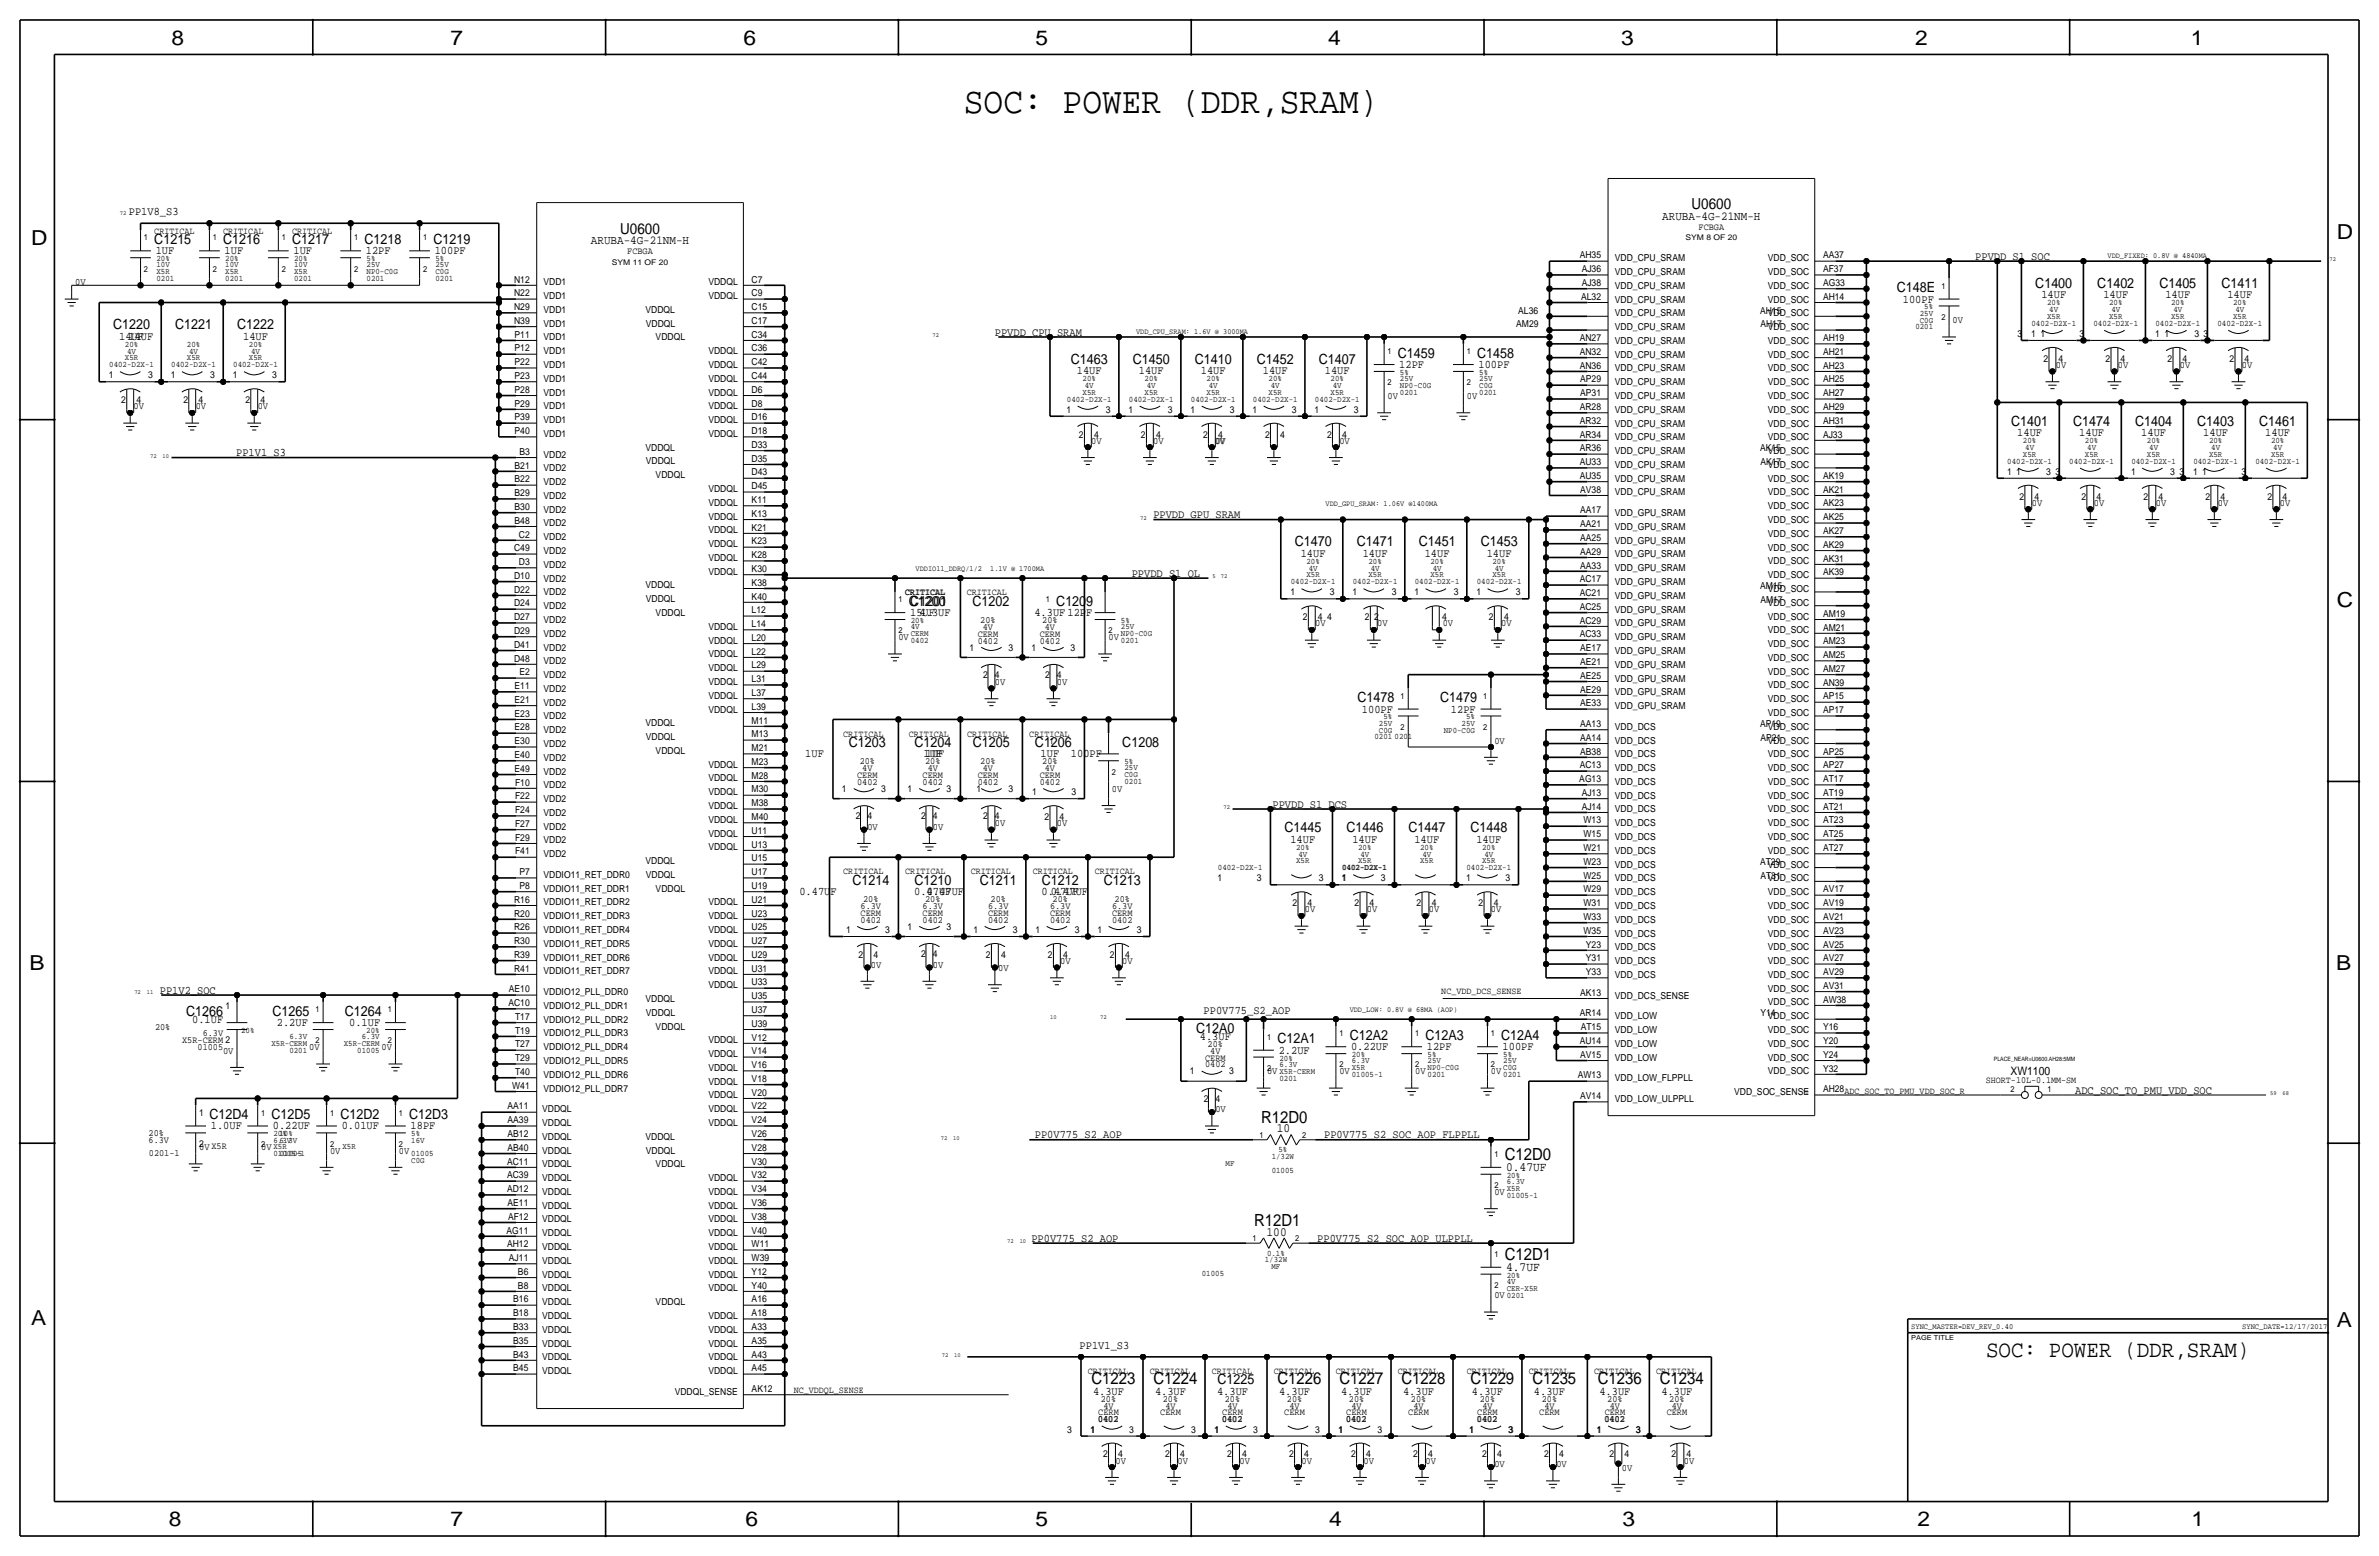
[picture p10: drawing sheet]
<svg xmlns="http://www.w3.org/2000/svg" width="877mm" height="574mm" viewBox="0 0 877 574" stroke-linecap="round" stroke-linejoin="round" font-family="sans-serif">
<defs><g id="words">
<text font-size="13.6" x="355.3" y="41.7">SOC: POWER (DDR,SRAM)</text>
<text font-size="8.6" x="732.2" y="500.1">SOC: POWER (DDR,SRAM)</text>
<g font-size="7.6">
<text x="63.2" y="16.5">8</text>
<text x="166.1" y="16.5">7</text>
<text x="274.1" y="16.5">6</text>
<text x="381.8" y="16.5">5</text>
<text x="489.7" y="16.5">4</text>
<text x="597.7" y="16.5">3</text>
<text x="706.1" y="16.5">2</text>
<text x="807.7" y="16.5">1</text>
<text x="861.6" y="88.1">D</text>
<text x="11.4" y="90.4">D</text>
<text x="861.6" y="223.8">C</text>
<text x="10.9" y="357.6">B</text>
<text x="861.3" y="357.4">B</text>
<text x="11.4" y="488.4">A</text>
<text x="861.6" y="489.2">A</text>
<text x="62.2" y="562.6">8</text>
<text x="166.1" y="562.6">7</text>
<text x="274.8" y="562.6">6</text>
<text x="381.8" y="562.6">5</text>
<text x="490" y="562.6">4</text>
<text x="598.2" y="562.6">3</text>
<text x="706.9" y="562.6">2</text>
<text x="808" y="562.6">1</text>
</g>
<g font-size="6.2">
<text x="464.9" y="413.8">R12D0</text>
<text x="554.7" y="427.7">C12D0</text>
<text x="462.4" y="451.9">R12D1</text>
<text x="554.7" y="464.6">C12D1</text>
<text x="402.4" y="510">C1223</text>
<text x="425.2" y="510">C1224</text>
<text x="470.9" y="510">C1226</text>
<text x="493.8" y="510">C1227</text>
<text x="516.7" y="510">C1228</text>
<text x="542.1" y="510">C1229</text>
<text x="564.9" y="510">C1235</text>
<text x="589.1" y="510">C1236</text>
<text x="611.9" y="510">C1234</text>
</g>
<g font-size="5.6">
<text x="623.6" y="77.2">U0600</text>
<text x="228.7" y="86.1">U0600</text>
</g>
<g font-size="5.2">
<text x="56.9" y="89.9">C1215</text>
<text x="82.3" y="89.9">C1216</text>
<text x="107.7" y="89.9">C1217</text>
<text x="134.4" y="89.9">C1218</text>
<text x="159.8" y="89.9">C1219</text>
<text x="699.3" y="107.7">C148E</text>
<text x="750.4" y="106.2">C1400</text>
<text x="773.2" y="106.2">C1402</text>
<text x="796.1" y="106.2">C1405</text>
<text x="818.9" y="106.2">C1411</text>
<text x="41.7" y="121.4">C1220</text>
<text x="64.6" y="121.4">C1221</text>
<text x="87.4" y="121.4">C1222</text>
<text x="515.4" y="131.8">C1459</text>
<text x="544.6" y="131.8">C1458</text>
<text x="394.8" y="134.1">C1463</text>
<text x="417.6" y="134.1">C1450</text>
<text x="440.5" y="134.1">C1410</text>
<text x="463.3" y="134.1">C1452</text>
<text x="486.2" y="134.1">C1407</text>
<text x="741.5" y="157">C1401</text>
<text x="764.3" y="157">C1474</text>
<text x="787.2" y="157">C1404</text>
<text x="810" y="157">C1403</text>
<text x="832.9" y="157">C1461</text>
<text x="477.3" y="201.4">C1470</text>
<text x="500.2" y="201.4">C1471</text>
<text x="523" y="201.4">C1451</text>
<text x="545.9" y="201.4">C1453</text>
<text x="335" y="223.3">C1200</text>
<text x="335.6" y="223.3">C1201</text>
<text x="358.5" y="223.3">C1202</text>
<text x="389.4" y="223.3">C1209</text>
<text x="500.5" y="258.8">C1478</text>
<text x="530.9" y="258.8">C1479</text>
<text x="313" y="275.3">C1203</text>
<text x="337.1" y="275.3">C1204</text>
<text x="358.7" y="275.3">C1205</text>
<text x="381.6" y="275.3">C1206</text>
<text x="413.8" y="275.3">C1208</text>
<text x="473.5" y="306.8">C1445</text>
<text x="496.4" y="306.8">C1446</text>
<text x="519.2" y="306.8">C1447</text>
<text x="542.1" y="306.8">C1448</text>
<text x="314.2" y="326.1">C1214</text>
<text x="337.1" y="326.1">C1210</text>
<text x="361.2" y="326.1">C1211</text>
<text x="384.1" y="326.1">C1212</text>
<text x="407" y="326.1">C1213</text>
<text x="68.7" y="374.4">C1266</text>
<text x="100.4" y="374.4">C1265</text>
<text x="127.1" y="374.4">C1264</text>
<text x="441" y="380.7">C12A0</text>
<text x="497.6" y="383.3">C12A2</text>
<text x="525.5" y="383.3">C12A3</text>
<text x="553.5" y="383.3">C12A4</text>
<text x="470.9" y="384.6">C12A1</text>
<text x="77.2" y="412.5">C12D4</text>
<text x="100.1" y="412.5">C12D5</text>
<text x="125.5" y="412.5">C12D2</text>
<text x="150.9" y="412.5">C12D3</text>
<text x="448.9" y="510.3">C1225</text>
</g>
<g font-size="4.7">
<text x="470.7" y="417.3">10</text>
<text x="555.2" y="431.5">0.47UF</text>
<text x="466.9" y="455.4">100</text>
<text x="555.2" y="468.4">4.7UF</text>
</g>
<g font-size="4.5">
<text x="612.8" y="81">ARUBA-4G-21NM-H</text>
<text x="217.9" y="89.9">ARUBA-4G-21NM-H</text>
</g>
<g font-size="4.3">
<text x="47.5" y="79.2">PP1V8_S3</text>
<text x="57.4" y="93.7">1UF</text>
<text x="82.8" y="93.7">1UF</text>
<text x="108.2" y="93.7">1UF</text>
<text x="134.9" y="93.7">12PF</text>
<text x="160.3" y="93.7">100PF</text>
<text x="728.2" y="95.8">PPVDD_S1_SOC</text>
<text x="701.5" y="111.5">100PF</text>
<text x="752.6" y="110">14UF</text>
<text x="775.4" y="110">14UF</text>
<text x="798.3" y="110">14UF</text>
<text x="821.2" y="110">14UF</text>
<text x="43.9" y="125.2">14UF</text>
<text x="47.3" y="125.2">14UF</text>
<text x="89.6" y="125.2">14UF</text>
<text x="366.8" y="123.7">PPVDD_CPU_SRAM</text>
<text x="397" y="137.9">14UF</text>
<text x="419.9" y="137.9">14UF</text>
<text x="442.7" y="137.9">14UF</text>
<text x="465.6" y="137.9">14UF</text>
<text x="488.4" y="137.9">14UF</text>
<text x="515.9" y="135.6">12PF</text>
<text x="545.1" y="135.6">100PF</text>
<text x="743.7" y="160.8">14UF</text>
<text x="766.6" y="160.8">14UF</text>
<text x="789.4" y="160.8">14UF</text>
<text x="812.3" y="160.8">14UF</text>
<text x="835.1" y="160.8">14UF</text>
<text x="87.1" y="168.1">PP1V1_S3</text>
<text x="425.2" y="191">PPVDD_GPU_SRAM</text>
<text x="479.5" y="205.2">14UF</text>
<text x="502.4" y="205.2">14UF</text>
<text x="525.3" y="205.2">14UF</text>
<text x="548.1" y="205.2">14UF</text>
<text x="417.2" y="212.6">PPVDD_S1_QL</text>
<text x="335.5" y="227.1">15UF</text>
<text x="339" y="227.1">4.3UF</text>
<text x="381.4" y="227.1">4.3UF12PF</text>
<text x="502.1" y="262.6">100PF</text>
<text x="534.9" y="262.6">12PF</text>
<text x="296.9" y="279.1">1UF</text>
<text x="340.5" y="279.1">1UF</text>
<text x="341.3" y="279.1">1UF</text>
<text x="383.7" y="279.1">1UF</text>
<text x="394.8" y="279.1">100PF</text>
<text x="469.1" y="297.7">PPVDD_S1_DCS</text>
<text x="475.7" y="310.6">14UF</text>
<text x="498.6" y="310.6">14UF</text>
<text x="521.4" y="310.6">14UF</text>
<text x="544.3" y="310.6">14UF</text>
<text x="294.7" y="329.9">0.47UF</text>
<text x="337" y="329.9">0.47UF</text>
<text x="341.7" y="329.9">0.47UF</text>
<text x="384" y="329.9">0.47UF</text>
<text x="387.4" y="329.9">0.47UF</text>
<text x="58.9" y="366.3">PP1V2_SOC</text>
<text x="70.8" y="376.9">0.1UF</text>
<text x="443.7" y="373.9">PP0V775_S2_AOP</text>
<text x="102.1" y="378.2">2.2UF</text>
<text x="128.7" y="378.2">0.1UF</text>
<text x="442.3" y="383.3">4.3UF</text>
<text x="471.4" y="388.4">2.2UF</text>
<text x="498.1" y="387.1">0.22UF</text>
<text x="526" y="387.1">12PF</text>
<text x="554" y="387.1">100PF</text>
<text x="741.2" y="396.2">XW1100</text>
<text x="765.1" y="403.1">ADC_SOC_TO_PMU_VDD_SOC</text>
<text x="77.7" y="416.3">1.0UF</text>
<text x="100.6" y="416.3">0.22UF</text>
<text x="126" y="416.3">0.01UF</text>
<text x="151.4" y="416.3">18PF</text>
<text x="381.5" y="419.6">PP0V775_S2_AOP</text>
<text x="488.2" y="419.6">PP0V775_S2_SOC_AOP_FLPPLL</text>
<text x="380.2" y="457.7">PP0V775_S2_AOP</text>
<text x="485.7" y="457.7">PP0V775_S2_SOC_AOP_ULPPLL</text>
<text x="398" y="497.1">PP1V1_S3</text>
<text x="403" y="514.1">4.3UF</text>
<text x="425.8" y="514.1">4.3UF</text>
<text x="448.7" y="514.1">4.3UF</text>
<text x="471.5" y="514.1">4.3UF</text>
<text x="494.4" y="514.1">4.3UF</text>
<text x="517.3" y="514.1">4.3UF</text>
<text x="542.7" y="514.1">4.3UF</text>
<text x="565.5" y="514.1">4.3UF</text>
<text x="589.6" y="514.1">4.3UF</text>
<text x="612.5" y="514.1">4.3UF</text>
</g>
<g font-size="3.6">
<text x="27.7" y="105.2">0V</text>
<text x="719.8" y="119.1">0V</text>
<text x="757.9" y="135.6">0V</text>
<text x="780.8" y="135.6">0V</text>
<text x="803.7" y="135.6">0V</text>
<text x="826.5" y="135.6">0V</text>
<text x="511.6" y="147.1">0V</text>
<text x="540.8" y="147.1">0V</text>
<text x="49.3" y="150.9">0V</text>
<text x="72.1" y="150.9">0V</text>
<text x="95" y="150.9">0V</text>
<text x="402.3" y="163.6">0V</text>
<text x="425.2" y="163.6">0V</text>
<text x="447.7" y="163.6">0V</text>
<text x="493.8" y="163.6">0V</text>
<text x="749" y="186.4">0V</text>
<text x="771.9" y="186.4">0V</text>
<text x="794.8" y="186.4">0V</text>
<text x="817.6" y="186.4">0V</text>
<text x="840.5" y="186.4">0V</text>
<text x="484.9" y="230.9">0V</text>
<text x="507.7" y="230.9">0V</text>
<text x="531.9" y="230.9">0V</text>
<text x="553.5" y="230.9">0V</text>
<text x="331.2" y="236">0V</text>
<text x="408.7" y="236">0V</text>
<text x="366.8" y="252.5">0V</text>
<text x="389.6" y="252.5">0V</text>
<text x="550.9" y="274.1">0V</text>
<text x="410" y="291.8">0V</text>
<text x="319.8" y="305.8">0V</text>
<text x="343.9" y="305.8">0V</text>
<text x="366.8" y="304.5">0V</text>
<text x="389.6" y="304.5">0V</text>
<text x="481.1" y="336.3">0V</text>
<text x="503.9" y="336.3">0V</text>
<text x="526.8" y="336.3">0V</text>
<text x="549.7" y="336.3">0V</text>
<text x="321.1" y="356.6">0V</text>
<text x="343.9" y="356.6">0V</text>
<text x="368" y="357.9">0V</text>
<text x="390.9" y="355.3">0V</text>
<text x="413.8" y="355.3">0V</text>
<text x="82.2" y="388.4">0V</text>
<text x="114" y="387.1">0V</text>
<text x="140.7" y="387.1">0V</text>
<text x="467.1" y="396">0V</text>
<text x="493.8" y="396">0V</text>
<text x="521.7" y="396">0V</text>
<text x="549.7" y="396">0V</text>
<text x="448.1" y="410">0V</text>
<text x="73.4" y="423.9">0V X5R</text>
<text x="96.3" y="423.9">0V</text>
<text x="121.7" y="425.2">0V</text>
<text x="147.1" y="425.2">0V</text>
<text x="550.9" y="440.4">0V</text>
<text x="550.9" y="478.5">0V</text>
<text x="411.2" y="539.5">0V</text>
<text x="434.1" y="539.5">0V</text>
<text x="456.9" y="539.5">0V</text>
<text x="479.8" y="539.5">0V</text>
<text x="502.7" y="539.5">0V</text>
<text x="525.5" y="539.5">0V</text>
<text x="620.8" y="539.5">0V</text>
<text x="550.9" y="540.8">0V</text>
<text x="573.8" y="540.8">0V</text>
<text x="597.9" y="542">0V</text>
</g>
<g font-size="3.5">
<text x="56.9" y="86.1">CRITICAL</text>
<text x="82.3" y="86.1">CRITICAL</text>
<text x="107.7" y="86.1">CRITICAL</text>
<text x="626.2" y="84.8">FCBGA</text>
<text x="231.2" y="93.7">FCBGA</text>
<text x="582.4" y="95.3">AH35</text>
<text x="672.1" y="95.3">AA37</text>
<text x="583.1" y="100.3">AJ36</text>
<text x="595.4" y="96.3">VDD_CPU_SRAM</text>
<text x="595.4" y="101.3">VDD_CPU_SRAM</text>
<text x="651.8" y="101.3">VDD_SOC</text>
<text x="651.8" y="96.3">VDD_SOC</text>
<text x="672.1" y="100.3">AF37</text>
<text x="189.5" y="104.1">N12</text>
<text x="200.4" y="105.2">VDD1</text>
<text x="261.2" y="105.2">VDDQL</text>
<text x="277.1" y="104.1">C7</text>
<text x="583.1" y="105.4">AJ38</text>
<text x="595.4" y="106.4">VDD_CPU_SRAM</text>
<text x="651.8" y="106.4">VDD_SOC</text>
<text x="672.1" y="105.4">AG33</text>
<text x="189.5" y="109.2">N22</text>
<text x="200.4" y="110.2">VDD1</text>
<text x="261.2" y="110.2">VDDQL</text>
<text x="277.1" y="109.2">C9</text>
<text x="582.9" y="110.5">AL32</text>
<text x="595.4" y="111.5">VDD_CPU_SRAM</text>
<text x="651.8" y="111.5">VDD_SOC</text>
<text x="672.1" y="110.5">AH14</text>
<text x="189.5" y="119.4">N39</text>
<text x="189.5" y="114.3">N29</text>
<text x="200.4" y="115.3">VDD1</text>
<text x="238" y="115.3">VDDQL</text>
<text x="277.1" y="119.4">C17</text>
<text x="277.1" y="114.3">C15</text>
<text x="559.7" y="115.6">AL36</text>
<text x="595.4" y="116.6">VDD_CPU_SRAM</text>
<text x="648.9" y="115.6">AH15</text>
<text x="651.8" y="116.6">VDD_SOC</text>
<text x="189.7" y="124.5">P11</text>
<text x="200.4" y="125.5">VDD1</text>
<text x="200.4" y="120.4">VDD1</text>
<text x="238.1" y="120.4">VDDQL</text>
<text x="241.7" y="125.5">VDDQL</text>
<text x="277.1" y="124.5">C34</text>
<text x="559" y="120.7">AM29</text>
<text x="582.4" y="125.7">AN27</text>
<text x="595.4" y="121.7">VDD_CPU_SRAM</text>
<text x="649" y="120.7">AH17</text>
<text x="651.8" y="121.7">VDD_SOC</text>
<text x="672.1" y="125.7">AH19</text>
<text x="743.8" y="124.2">3</text>
<text x="748.8" y="124.2">1</text>
<text x="752.2" y="124.2">1</text>
<text x="766.7" y="124.2">3</text>
<text x="794.5" y="124.2">1</text>
<text x="797.9" y="124.2">1</text>
<text x="809" y="124.2">3</text>
<text x="812.4" y="124.2">3</text>
<text x="189.7" y="129.5">P12</text>
<text x="200.4" y="130.6">VDD1</text>
<text x="261.2" y="130.6">VDDQL</text>
<text x="277.1" y="129.5">C36</text>
<text x="582.4" y="130.8">AN32</text>
<text x="595.4" y="131.8">VDD_CPU_SRAM</text>
<text x="595.4" y="126.7">VDD_CPU_SRAM</text>
<text x="651.8" y="131.8">VDD_SOC</text>
<text x="651.8" y="126.7">VDD_SOC</text>
<text x="672.1" y="130.8">AH21</text>
<text x="189.7" y="134.6">P22</text>
<text x="200.4" y="135.6">VDD1</text>
<text x="261.2" y="135.6">VDDQL</text>
<text x="277.1" y="134.6">C42</text>
<text x="582.4" y="135.9">AN36</text>
<text x="595.4" y="136.9">VDD_CPU_SRAM</text>
<text x="651.8" y="136.9">VDD_SOC</text>
<text x="672.1" y="135.9">AH23</text>
<text x="753.4" y="133.4">2</text>
<text x="759" y="133.4">4</text>
<text x="776.2" y="133.4">2</text>
<text x="781.8" y="133.4">4</text>
<text x="799.1" y="133.4">2</text>
<text x="804.7" y="133.4">4</text>
<text x="822" y="133.4">2</text>
<text x="827.5" y="133.4">4</text>
<text x="40.2" y="139.4">1</text>
<text x="54.6" y="139.4">3</text>
<text x="63" y="139.4">1</text>
<text x="77.5" y="139.4">3</text>
<text x="85.9" y="139.4">1</text>
<text x="100.3" y="139.4">3</text>
<text x="189.7" y="139.7">P23</text>
<text x="200.4" y="140.7">VDD1</text>
<text x="261.2" y="140.7">VDDQL</text>
<text x="277.1" y="139.7">C44</text>
<text x="582.6" y="141">AP29</text>
<text x="595.4" y="142">VDD_CPU_SRAM</text>
<text x="651.8" y="142">VDD_SOC</text>
<text x="672.1" y="141">AH25</text>
<text x="44.7" y="148.6">2</text>
<text x="50.3" y="148.6">4</text>
<text x="67.6" y="148.6">2</text>
<text x="73.2" y="148.6">4</text>
<text x="90.4" y="148.6">2</text>
<text x="96" y="148.6">4</text>
<text x="189.7" y="149.9">P29</text>
<text x="189.7" y="144.8">P28</text>
<text x="200.4" y="145.8">VDD1</text>
<text x="261.2" y="145.8">VDDQL</text>
<text x="277.1" y="149.9">D8</text>
<text x="277.1" y="144.8">D6</text>
<text x="582.6" y="146.1">AP31</text>
<text x="595.4" y="147.1">VDD_CPU_SRAM</text>
<text x="651.8" y="147.1">VDD_SOC</text>
<text x="672.1" y="146.1">AH27</text>
<text x="189.7" y="154.9">P39</text>
<text x="200.4" y="150.9">VDD1</text>
<text x="200.4" y="156">VDD1</text>
<text x="261.2" y="156">VDDQL</text>
<text x="261.2" y="150.9">VDDQL</text>
<text x="277.1" y="154.9">D16</text>
<text x="393.2" y="152.1">1</text>
<text x="407.7" y="152.1">3</text>
<text x="416.1" y="152.1">1</text>
<text x="430.5" y="152.1">3</text>
<text x="438.9" y="152.1">1</text>
<text x="453.4" y="152.1">3</text>
<text x="461.8" y="152.1">1</text>
<text x="476.2" y="152.1">3</text>
<text x="484.7" y="152.1">1</text>
<text x="499.1" y="152.1">3</text>
<text x="582.4" y="151.1">AR28</text>
<text x="595.4" y="152.1">VDD_CPU_SRAM</text>
<text x="651.8" y="152.1">VDD_SOC</text>
<text x="672.1" y="151.1">AH29</text>
<text x="189.7" y="160">P40</text>
<text x="200.4" y="161">VDD1</text>
<text x="261.2" y="161">VDDQL</text>
<text x="277.1" y="160">D18</text>
<text x="397.8" y="161.3">2</text>
<text x="403.4" y="161.3">4</text>
<text x="420.6" y="161.3">2</text>
<text x="426.2" y="161.3">4</text>
<text x="443.5" y="161.3">2</text>
<text x="449.1" y="161.3">4</text>
<text x="466.4" y="161.3">2</text>
<text x="471.9" y="161.3">4</text>
<text x="489.2" y="161.3">2</text>
<text x="494.8" y="161.3">4</text>
<text x="582.4" y="161.3">AR34</text>
<text x="582.4" y="156.2">AR32</text>
<text x="595.4" y="157.2">VDD_CPU_SRAM</text>
<text x="651.8" y="157.2">VDD_SOC</text>
<text x="672.1" y="161.3">AJ33</text>
<text x="672.1" y="156.2">AH31</text>
<text x="191.5" y="167.6">B3</text>
<text x="238" y="166.1">VDDQL</text>
<text x="277.1" y="165.1">D33</text>
<text x="582.4" y="166.4">AR36</text>
<text x="595.4" y="167.4">VDD_CPU_SRAM</text>
<text x="595.4" y="162.3">VDD_CPU_SRAM</text>
<text x="648.9" y="166.4">AK15</text>
<text x="651.8" y="167.4">VDD_SOC</text>
<text x="651.8" y="162.3">VDD_SOC</text>
<text x="189.7" y="172.7">B21</text>
<text x="200.4" y="173.7">VDD2</text>
<text x="200.4" y="168.7">VDD2</text>
<text x="238.1" y="171.2">VDDQL</text>
<text x="277.1" y="170.2">D35</text>
<text x="582.4" y="171.5">AU33</text>
<text x="595.4" y="172.5">VDD_CPU_SRAM</text>
<text x="649" y="171.5">AK17</text>
<text x="651.8" y="172.5">VDD_SOC</text>
<text x="189.7" y="177.8">B22</text>
<text x="200.4" y="178.8">VDD2</text>
<text x="241.7" y="176.3">VDDQL</text>
<text x="277.1" y="175.3">D43</text>
<text x="582.4" y="176.5">AU35</text>
<text x="595.4" y="177.5">VDD_CPU_SRAM</text>
<text x="651.8" y="177.5">VDD_SOC</text>
<text x="672.1" y="176.5">AK19</text>
<text x="739.9" y="175">1</text>
<text x="743.3" y="175">1</text>
<text x="754.4" y="175">3</text>
<text x="757.8" y="175">3</text>
<text x="785.6" y="175">1</text>
<text x="800.1" y="175">3</text>
<text x="803.5" y="175">3</text>
<text x="808.5" y="175">1</text>
<text x="811.9" y="175">1</text>
<text x="826.4" y="175">3</text>
<text x="189.7" y="182.9">B29</text>
<text x="200.4" y="183.9">VDD2</text>
<text x="261.2" y="181.4">VDDQL</text>
<text x="277.1" y="185.4">K11</text>
<text x="277.1" y="180.3">D45</text>
<text x="582.6" y="181.6">AV38</text>
<text x="595.4" y="182.6">VDD_CPU_SRAM</text>
<text x="651.8" y="182.6">VDD_SOC</text>
<text x="672.1" y="181.6">AK21</text>
<text x="744.5" y="184.2">2</text>
<text x="750.1" y="184.2">4</text>
<text x="767.4" y="184.2">2</text>
<text x="772.9" y="184.2">4</text>
<text x="790.2" y="184.2">2</text>
<text x="795.8" y="184.2">4</text>
<text x="813.1" y="184.2">2</text>
<text x="818.6" y="184.2">4</text>
<text x="835.9" y="184.2">2</text>
<text x="841.5" y="184.2">4</text>
<text x="189.7" y="188">B30</text>
<text x="200.4" y="189">VDD2</text>
<text x="261.2" y="186.4">VDDQL</text>
<text x="261.2" y="191.5">VDDQL</text>
<text x="277.1" y="190.5">K13</text>
<text x="582.6" y="189.2">AA17</text>
<text x="595.4" y="190.2">VDD_GPU_SRAM</text>
<text x="651.8" y="187.7">VDD_SOC</text>
<text x="672.1" y="191.8">AK25</text>
<text x="672.1" y="186.7">AK23</text>
<text x="189.7" y="193">B48</text>
<text x="200.4" y="194.1">VDD2</text>
<text x="261.2" y="196.6">VDDQL</text>
<text x="277.1" y="195.6">K21</text>
<text x="582.6" y="194.3">AA21</text>
<text x="595.4" y="195.3">VDD_GPU_SRAM</text>
<text x="651.8" y="197.9">VDD_SOC</text>
<text x="651.8" y="192.8">VDD_SOC</text>
<text x="672.1" y="196.9">AK27</text>
<text x="189.5" y="203.2">C49</text>
<text x="191.3" y="198.1">C2</text>
<text x="200.4" y="199.1">VDD2</text>
<text x="261.2" y="201.7">VDDQL</text>
<text x="277.1" y="200.7">K23</text>
<text x="582.6" y="199.4">AA25</text>
<text x="595.4" y="200.4">VDD_GPU_SRAM</text>
<text x="651.8" y="202.9">VDD_SOC</text>
<text x="672.1" y="201.9">AK29</text>
<text x="191.3" y="208.3">D3</text>
<text x="200.4" y="204.2">VDD2</text>
<text x="200.4" y="209.3">VDD2</text>
<text x="261.2" y="206.8">VDDQL</text>
<text x="277.1" y="205.7">K28</text>
<text x="582.6" y="209.6">AA33</text>
<text x="582.6" y="204.5">AA29</text>
<text x="595.4" y="205.5">VDD_GPU_SRAM</text>
<text x="651.8" y="208">VDD_SOC</text>
<text x="672.1" y="207">AK31</text>
<text x="189.5" y="213.4">D10</text>
<text x="200.4" y="214.4">VDD2</text>
<text x="261.2" y="211.8">VDDQL</text>
<text x="277.1" y="215.9">K38</text>
<text x="277.1" y="210.8">K30</text>
<text x="582.4" y="214.6">AC17</text>
<text x="595.4" y="210.6">VDD_GPU_SRAM</text>
<text x="595.4" y="215.6">VDD_GPU_SRAM</text>
<text x="651.8" y="213.1">VDD_SOC</text>
<text x="672.1" y="212.1">AK39</text>
<text x="189.5" y="218.4">D22</text>
<text x="200.4" y="219.5">VDD2</text>
<text x="238" y="216.9">VDDQL</text>
<text x="238.1" y="222">VDDQL</text>
<text x="277.1" y="221">K40</text>
<text x="333.5" y="219.5">CRITICAL</text>
<text x="356.4" y="219.5">CRITICAL</text>
<text x="475.8" y="219.5">1</text>
<text x="490.2" y="219.5">3</text>
<text x="498.6" y="219.5">1</text>
<text x="513.1" y="219.5">3</text>
<text x="521.5" y="219.5">1</text>
<text x="535.9" y="219.5">3</text>
<text x="544.3" y="219.5">1</text>
<text x="558.8" y="219.5">3</text>
<text x="582.4" y="219.7">AC21</text>
<text x="595.4" y="220.7">VDD_GPU_SRAM</text>
<text x="648.9" y="217.2">AM15</text>
<text x="651.8" y="218.2">VDD_SOC</text>
<text x="189.5" y="223.5">D24</text>
<text x="200.4" y="224.5">VDD2</text>
<text x="241.7" y="227.1">VDDQL</text>
<text x="277.1" y="226.1">L12</text>
<text x="582.4" y="224.8">AC25</text>
<text x="595.4" y="225.8">VDD_GPU_SRAM</text>
<text x="649" y="222.3">AM17</text>
<text x="651.8" y="223.3">VDD_SOC</text>
<text x="672.1" y="227.3">AM19</text>
<text x="189.5" y="233.7">D29</text>
<text x="189.5" y="228.6">D27</text>
<text x="200.4" y="229.6">VDD2</text>
<text x="261.2" y="232.2">VDDQL</text>
<text x="277.1" y="231.1">L14</text>
<text x="361.4" y="229.6">20%</text>
<text x="362.3" y="232.2">4V</text>
<text x="384.3" y="229.6">20%</text>
<text x="385.2" y="232.2">4V</text>
<text x="480.3" y="228.6">2</text>
<text x="485.9" y="228.6">4</text>
<text x="489.3" y="228.6">4</text>
<text x="503.2" y="228.6">2</text>
<text x="506.6" y="228.6">2</text>
<text x="531.6" y="228.6">4</text>
<text x="548.9" y="228.6">2</text>
<text x="554.5" y="228.6">4</text>
<text x="582.4" y="229.9">AC29</text>
<text x="595.4" y="230.9">VDD_GPU_SRAM</text>
<text x="651.8" y="233.4">VDD_SOC</text>
<text x="651.8" y="228.3">VDD_SOC</text>
<text x="672.1" y="232.4">AM21</text>
<text x="189.5" y="238.8">D41</text>
<text x="200.4" y="234.7">VDD2</text>
<text x="200.4" y="239.8">VDD2</text>
<text x="261.2" y="237.2">VDDQL</text>
<text x="277.1" y="236.2">L20</text>
<text x="357.4" y="239.8">1</text>
<text x="360.5" y="234.7">CERM</text>
<text x="360.5" y="237.2">0402</text>
<text x="371.9" y="239.8">3</text>
<text x="380.3" y="239.8">1</text>
<text x="383.3" y="237.2">0402</text>
<text x="383.3" y="234.7">CERM</text>
<text x="394.7" y="239.8">3</text>
<text x="582.4" y="235">AC33</text>
<text x="595.4" y="236">VDD_GPU_SRAM</text>
<text x="651.8" y="238.5">VDD_SOC</text>
<text x="672.1" y="237.5">AM23</text>
<text x="189.5" y="243.8">D48</text>
<text x="200.4" y="244.9">VDD2</text>
<text x="261.2" y="242.3">VDDQL</text>
<text x="277.1" y="241.3">L22</text>
<text x="582.6" y="245.1">AE21</text>
<text x="582.6" y="240">AE17</text>
<text x="595.4" y="241">VDD_GPU_SRAM</text>
<text x="651.8" y="243.6">VDD_SOC</text>
<text x="672.1" y="242.6">AM25</text>
<text x="191.5" y="248.9">E2</text>
<text x="200.4" y="249.9">VDD2</text>
<text x="261.2" y="247.4">VDDQL</text>
<text x="277.1" y="251.5">L31</text>
<text x="277.1" y="246.4">L29</text>
<text x="362.5" y="249.9">2</text>
<text x="366.8" y="249.9">4</text>
<text x="385.3" y="249.9">2</text>
<text x="389.6" y="249.9">4</text>
<text x="582.6" y="250.2">AE25</text>
<text x="595.4" y="246.1">VDD_GPU_SRAM</text>
<text x="595.4" y="251.2">VDD_GPU_SRAM</text>
<text x="651.8" y="248.7">VDD_SOC</text>
<text x="672.1" y="247.7">AM27</text>
<text x="189.7" y="254">E11</text>
<text x="200.4" y="255">VDD2</text>
<text x="261.2" y="257.6">VDDQL</text>
<text x="261.2" y="252.5">VDDQL</text>
<text x="277.1" y="256.5">L37</text>
<text x="582.6" y="255.3">AE29</text>
<text x="595.4" y="256.3">VDD_GPU_SRAM</text>
<text x="651.8" y="253.7">VDD_SOC</text>
<text x="672.1" y="257.8">AP15</text>
<text x="672.1" y="252.7">AN39</text>
<text x="189.7" y="259.1">E21</text>
<text x="200.4" y="260.1">VDD2</text>
<text x="261.2" y="262.6">VDDQL</text>
<text x="277.1" y="261.6">L39</text>
<text x="582.6" y="260.4">AE33</text>
<text x="595.4" y="261.4">VDD_GPU_SRAM</text>
<text x="651.8" y="263.9">VDD_SOC</text>
<text x="651.8" y="258.8">VDD_SOC</text>
<text x="672.1" y="262.9">AP17</text>
<text x="189.7" y="269.2">E28</text>
<text x="189.7" y="264.2">E23</text>
<text x="200.4" y="265.2">VDD2</text>
<text x="238" y="267.7">VDDQL</text>
<text x="277.1" y="266.7">M11</text>
<text x="582.6" y="268">AA13</text>
<text x="595.4" y="269">VDD_DCS</text>
<text x="648.9" y="268">AP19</text>
<text x="651.8" y="269">VDD_SOC</text>
<text x="189.7" y="274.3">E30</text>
<text x="200.4" y="270.3">VDD2</text>
<text x="200.4" y="275.3">VDD2</text>
<text x="238.1" y="272.8">VDDQL</text>
<text x="277.1" y="271.8">M13</text>
<text x="310.9" y="271.5">CRITICAL</text>
<text x="335" y="271.5">CRITICAL</text>
<text x="356.6" y="271.5">CRITICAL</text>
<text x="379.5" y="271.5">CRITICAL</text>
<text x="582.6" y="273.1">AA14</text>
<text x="595.4" y="274.1">VDD_DCS</text>
<text x="649" y="273.1">AP21</text>
<text x="651.8" y="274.1">VDD_SOC</text>
<text x="189.7" y="279.4">E40</text>
<text x="200.4" y="280.4">VDD2</text>
<text x="241.7" y="277.9">VDDQL</text>
<text x="277.1" y="281.9">M23</text>
<text x="277.1" y="276.9">M21</text>
<text x="316.9" y="281.7">20%</text>
<text x="341.1" y="281.7">20%</text>
<text x="361.4" y="281.7">20%</text>
<text x="384.3" y="281.7">20%</text>
<text x="582.6" y="278.1">AB38</text>
<text x="595.4" y="279.1">VDD_DCS</text>
<text x="651.8" y="279.1">VDD_SOC</text>
<text x="672.1" y="278.1">AP25</text>
<text x="189.7" y="284.5">E49</text>
<text x="200.4" y="285.5">VDD2</text>
<text x="261.2" y="283">VDDQL</text>
<text x="277.1" y="287">M28</text>
<text x="316" y="286.8">CERM</text>
<text x="317.9" y="284.2">4V</text>
<text x="340.1" y="286.8">CERM</text>
<text x="342" y="284.2">4V</text>
<text x="360.5" y="286.8">CERM</text>
<text x="362.3" y="284.2">4V</text>
<text x="383.3" y="286.8">CERM</text>
<text x="385.2" y="284.2">4V</text>
<text x="582.4" y="283.2">AC13</text>
<text x="595.4" y="284.2">VDD_DCS</text>
<text x="651.8" y="284.2">VDD_SOC</text>
<text x="672.1" y="283.2">AP27</text>
<text x="189.9" y="289.6">F10</text>
<text x="200.4" y="290.6">VDD2</text>
<text x="261.2" y="288">VDDQL</text>
<text x="261.2" y="293.1">VDDQL</text>
<text x="277.1" y="292.1">M30</text>
<text x="310.4" y="291.8">1</text>
<text x="316" y="289.3">0402</text>
<text x="324.9" y="291.8">3</text>
<text x="334.5" y="291.8">1</text>
<text x="340.1" y="289.3">0402</text>
<text x="349" y="291.8">3</text>
<text x="359.9" y="291.8">1</text>
<text x="360.5" y="289.3">0402</text>
<text x="371.9" y="291.8">3</text>
<text x="380.5" y="293.1">1</text>
<text x="383.3" y="289.3">0402</text>
<text x="395" y="293.1">3</text>
<text x="582.2" y="288.3">AG13</text>
<text x="583.1" y="293.4">AJ13</text>
<text x="595.4" y="289.3">VDD_DCS</text>
<text x="651.8" y="289.3">VDD_SOC</text>
<text x="672.1" y="293.4">AT19</text>
<text x="672.1" y="288.3">AT17</text>
<text x="189.9" y="299.7">F24</text>
<text x="189.9" y="294.6">F22</text>
<text x="200.4" y="295.7">VDD2</text>
<text x="261.2" y="298.2">VDDQL</text>
<text x="277.1" y="297.2">M38</text>
<text x="583.1" y="298.5">AJ14</text>
<text x="595.4" y="299.5">VDD_DCS</text>
<text x="595.4" y="294.4">VDD_DCS</text>
<text x="651.8" y="299.5">VDD_SOC</text>
<text x="651.8" y="294.4">VDD_SOC</text>
<text x="672.1" y="298.5">AT21</text>
<text x="189.9" y="304.8">F27</text>
<text x="200.4" y="305.8">VDD2</text>
<text x="200.4" y="300.7">VDD2</text>
<text x="261.2" y="303.3">VDDQL</text>
<text x="277.1" y="302.3">M40</text>
<text x="315.5" y="302">2</text>
<text x="319.8" y="302">4</text>
<text x="339.6" y="302">2</text>
<text x="343.9" y="302">4</text>
<text x="362.5" y="302">2</text>
<text x="366.8" y="302">4</text>
<text x="385.1" y="302.3">2</text>
<text x="390.7" y="302.3">4</text>
<text x="583.8" y="303.5">W13</text>
<text x="595.4" y="304.5">VDD_DCS</text>
<text x="651.8" y="304.5">VDD_SOC</text>
<text x="672.1" y="303.5">AT23</text>
<text x="189.9" y="309.9">F29</text>
<text x="200.4" y="310.9">VDD2</text>
<text x="261.2" y="308.4">VDDQL</text>
<text x="277.1" y="307.3">U11</text>
<text x="583.8" y="308.6">W15</text>
<text x="595.4" y="309.6">VDD_DCS</text>
<text x="651.8" y="309.6">VDD_SOC</text>
<text x="672.1" y="308.6">AT25</text>
<text x="189.9" y="315">F41</text>
<text x="200.4" y="316">VDD2</text>
<text x="261.2" y="313.4">VDDQL</text>
<text x="277.1" y="317.5">U15</text>
<text x="277.1" y="312.4">U13</text>
<text x="583.8" y="313.7">W21</text>
<text x="595.4" y="314.7">VDD_DCS</text>
<text x="651.8" y="314.7">VDD_SOC</text>
<text x="672.1" y="313.7">AT27</text>
<text x="191.5" y="322.6">P7</text>
<text x="200.4" y="323.6">VDDIO11_RET_DDR0</text>
<text x="238" y="318.5">VDDQL</text>
<text x="238.1" y="323.6">VDDQL</text>
<text x="277.1" y="322.6">U17</text>
<text x="310.9" y="322.3">CRITICAL</text>
<text x="333.8" y="322.3">CRITICAL</text>
<text x="357.9" y="322.3">CRITICAL</text>
<text x="380.7" y="322.3">CRITICAL</text>
<text x="403.6" y="322.3">CRITICAL</text>
<text x="583.8" y="323.9">W25</text>
<text x="583.8" y="318.8">W23</text>
<text x="595.4" y="319.8">VDD_DCS</text>
<text x="648.9" y="318.8">AT29</text>
<text x="649" y="323.9">AT31</text>
<text x="651.8" y="319.8">VDD_SOC</text>
<text x="191.5" y="327.7">P8</text>
<text x="200.4" y="328.7">VDDIO11_RET_DDR1</text>
<text x="241.7" y="328.7">VDDQL</text>
<text x="277.1" y="327.7">U19</text>
<text x="448.9" y="324.9">1</text>
<text x="463.3" y="324.9">3</text>
<text x="486.2" y="324.9">3</text>
<text x="494.6" y="324.9">1</text>
<text x="509.1" y="324.9">3</text>
<text x="540.5" y="324.9">1</text>
<text x="555" y="324.9">3</text>
<text x="583.8" y="328.9">W29</text>
<text x="595.4" y="324.9">VDD_DCS</text>
<text x="595.4" y="329.9">VDD_DCS</text>
<text x="651.8" y="329.9">VDD_SOC</text>
<text x="651.8" y="324.9">VDD_SOC</text>
<text x="672.1" y="328.9">AV17</text>
<text x="189.5" y="332.7">R16</text>
<text x="200.4" y="333.8">VDDIO11_RET_DDR2</text>
<text x="261.2" y="333.8">VDDQL</text>
<text x="277.1" y="332.7">U21</text>
<text x="317.3" y="335">6.3V</text>
<text x="318.2" y="332.5">20%</text>
<text x="340.1" y="335">6.3V</text>
<text x="341.1" y="332.5">20%</text>
<text x="364.3" y="335">6.3V</text>
<text x="365.2" y="332.5">20%</text>
<text x="387.1" y="335">6.3V</text>
<text x="388.1" y="332.5">20%</text>
<text x="410" y="335">6.3V</text>
<text x="410.9" y="332.5">20%</text>
<text x="476.5" y="334">2</text>
<text x="482.1" y="334">4</text>
<text x="499.4" y="334">2</text>
<text x="505" y="334">4</text>
<text x="522.3" y="334">2</text>
<text x="527.8" y="334">4</text>
<text x="545.1" y="334">2</text>
<text x="550.7" y="334">4</text>
<text x="583.8" y="334">W31</text>
<text x="595.4" y="335">VDD_DCS</text>
<text x="651.8" y="335">VDD_SOC</text>
<text x="672.1" y="334">AV19</text>
<text x="189.5" y="337.8">R20</text>
<text x="200.4" y="338.8">VDDIO11_RET_DDR3</text>
<text x="261.2" y="338.8">VDDQL</text>
<text x="277.1" y="337.8">U23</text>
<text x="317.3" y="340.1">0402</text>
<text x="317.3" y="337.6">CERM</text>
<text x="340.1" y="340.1">0402</text>
<text x="340.1" y="337.6">CERM</text>
<text x="364.3" y="337.6">CERM</text>
<text x="364.3" y="340.1">0402</text>
<text x="387.1" y="340.1">0402</text>
<text x="387.1" y="337.6">CERM</text>
<text x="410" y="340.1">0402</text>
<text x="410" y="337.6">CERM</text>
<text x="583.8" y="339.1">W33</text>
<text x="595.4" y="340.1">VDD_DCS</text>
<text x="651.8" y="340.1">VDD_SOC</text>
<text x="672.1" y="339.1">AV21</text>
<text x="189.5" y="348">R30</text>
<text x="189.5" y="342.9">R26</text>
<text x="200.4" y="343.9">VDDIO11_RET_DDR4</text>
<text x="261.2" y="343.9">VDDQL</text>
<text x="277.1" y="348">U27</text>
<text x="277.1" y="342.9">U25</text>
<text x="311.9" y="343.9">1</text>
<text x="326.4" y="343.9">3</text>
<text x="334.5" y="342.6">1</text>
<text x="349" y="342.6">3</text>
<text x="358.9" y="343.9">1</text>
<text x="373.4" y="343.9">3</text>
<text x="381.8" y="343.9">1</text>
<text x="396.2" y="343.9">3</text>
<text x="404.6" y="343.9">1</text>
<text x="419.1" y="343.9">3</text>
<text x="583.8" y="344.2">W35</text>
<text x="595.4" y="345.2">VDD_DCS</text>
<text x="651.8" y="345.2">VDD_SOC</text>
<text x="672.1" y="344.2">AV23</text>
<text x="189.5" y="353.1">R39</text>
<text x="200.4" y="349">VDDIO11_RET_DDR5</text>
<text x="261.2" y="349">VDDQL</text>
<text x="277.1" y="353.1">U29</text>
<text x="316.5" y="353.1">2</text>
<text x="322.1" y="353.1">4</text>
<text x="339.6" y="352.8">2</text>
<text x="343.9" y="352.8">4</text>
<text x="363.5" y="353.1">2</text>
<text x="369.1" y="353.1">4</text>
<text x="386.4" y="353.1">2</text>
<text x="391.9" y="353.1">4</text>
<text x="409.2" y="353.1">2</text>
<text x="414.8" y="353.1">4</text>
<text x="584.7" y="349.3">Y23</text>
<text x="595.4" y="350.3">VDD_DCS</text>
<text x="651.8" y="350.3">VDD_SOC</text>
<text x="672.1" y="349.3">AV25</text>
<text x="189.5" y="358.1">R41</text>
<text x="200.4" y="359.2">VDDIO11_RET_DDR7</text>
<text x="200.4" y="354.1">VDDIO11_RET_DDR6</text>
<text x="261.2" y="359.2">VDDQL</text>
<text x="261.2" y="354.1">VDDQL</text>
<text x="277.1" y="358.1">U31</text>
<text x="584.7" y="359.4">Y33</text>
<text x="584.7" y="354.3">Y31</text>
<text x="595.4" y="355.3">VDD_DCS</text>
<text x="651.8" y="355.3">VDD_SOC</text>
<text x="672.1" y="359.4">AV29</text>
<text x="672.1" y="354.3">AV27</text>
<text x="187.6" y="365.8">AE10</text>
<text x="261.2" y="364.2">VDDQL</text>
<text x="277.1" y="363.2">U33</text>
<text x="595.4" y="360.4">VDD_DCS</text>
<text x="651.8" y="365.5">VDD_SOC</text>
<text x="651.8" y="360.4">VDD_SOC</text>
<text x="672.1" y="364.5">AV31</text>
<text x="83.1" y="371.9">1</text>
<text x="187.4" y="370.8">AC10</text>
<text x="200.4" y="366.8">VDDIO12_PLL_DDR0</text>
<text x="200.4" y="371.9">VDDIO12_PLL_DDR1</text>
<text x="238" y="369.3">VDDQL</text>
<text x="277.1" y="368.3">U35</text>
<text x="531.4" y="366.3">NC_VDD_DCS_SENSE</text>
<text x="582.6" y="367">AK13</text>
<text x="595.4" y="368">VDD_DCS_SENSE</text>
<text x="651.8" y="370.6">VDD_SOC</text>
<text x="672.1" y="369.6">AW38</text>
<text x="189.9" y="375.9">T17</text>
<text x="200.4" y="376.9">VDDIO12_PLL_DDR2</text>
<text x="238.1" y="374.4">VDDQL</text>
<text x="277.1" y="373.4">U37</text>
<text x="582.4" y="374.7">AR14</text>
<text x="595.4" y="375.7">VDD_LOW</text>
<text x="649" y="374.7">Y14</text>
<text x="651.8" y="375.7">VDD_SOC</text>
<text x="57.2" y="379.5">20%</text>
<text x="74.7" y="382">6.3V</text>
<text x="189.9" y="381">T19</text>
<text x="200.4" y="382">VDDIO12_PLL_DDR3</text>
<text x="241.7" y="379.5">VDDQL</text>
<text x="277.1" y="383.5">V12</text>
<text x="277.1" y="378.5">U39</text>
<text x="582.8" y="379.7">AT15</text>
<text x="595.4" y="380.7">VDD_LOW</text>
<text x="651.8" y="380.7">VDD_SOC</text>
<text x="672.1" y="379.7">Y16</text>
<text x="67.2" y="384.6">X5R-CERM 2</text>
<text x="72.8" y="387.1">01005</text>
<text x="189.9" y="386.1">T27</text>
<text x="200.4" y="387.1">VDDIO12_PLL_DDR4</text>
<text x="261.2" y="389.6">VDDQL</text>
<text x="261.2" y="384.6">VDDQL</text>
<text x="277.1" y="388.6">V14</text>
<text x="445.2" y="385.8">20%</text>
<text x="446.2" y="388.4">4V</text>
<text x="582.4" y="384.8">AU14</text>
<text x="582.6" y="389.9">AV15</text>
<text x="595.4" y="385.8">VDD_LOW</text>
<text x="651.8" y="385.8">VDD_SOC</text>
<text x="672.1" y="389.9">Y24</text>
<text x="672.1" y="384.8">Y20</text>
<text x="189.9" y="391.2">T29</text>
<text x="200.4" y="392.2">VDDIO12_PLL_DDR5</text>
<text x="261.2" y="394.7">VDDQL</text>
<text x="277.1" y="393.7">V16</text>
<text x="438.7" y="396">1</text>
<text x="444.3" y="393.4">0402</text>
<text x="444.3" y="390.9">CERM</text>
<text x="453.1" y="396">3</text>
<text x="595.4" y="390.9">VDD_LOW</text>
<text x="651.8" y="396">VDD_SOC</text>
<text x="651.8" y="390.9">VDD_SOC</text>
<text x="672.1" y="395">Y32</text>
<text x="188.8" y="401.3">W41</text>
<text x="189.9" y="396.2">T40</text>
<text x="200.4" y="397.3">VDDIO12_PLL_DDR6</text>
<text x="261.2" y="399.8">VDDQL</text>
<text x="277.1" y="398.8">V18</text>
<text x="581.7" y="397.5">AW13</text>
<text x="595.4" y="398.5">VDD_LOW_FLPPLL</text>
<text x="732.1" y="399">SHORT-10L-0.1MM-SM</text>
<text x="200.4" y="402.3">VDDIO12_PLL_DDR7</text>
<text x="261.2" y="404.9">VDDQL</text>
<text x="277.1" y="403.9">V20</text>
<text x="443.8" y="406.1">2</text>
<text x="448.1" y="406.1">4</text>
<text x="582.6" y="405.1">AV14</text>
<text x="595.4" y="406.1">VDD_LOW_ULPPLL</text>
<text x="639.3" y="403.6">VDD_SOC_SENSE</text>
<text x="672.1" y="402.6">AH28ADC_SOC_TO_PMU_VDD_SOC_R</text>
<text x="73.4" y="411.2">1</text>
<text x="187.1" y="408.9">AA11</text>
<text x="199.9" y="410">VDDQL</text>
<text x="261.2" y="410">VDDQL</text>
<text x="277.1" y="408.9">V22</text>
<text x="54.8" y="418.8">20%</text>
<text x="187.1" y="419.1">AB12</text>
<text x="187.1" y="414">AA39</text>
<text x="199.9" y="415">VDDQL</text>
<text x="261.2" y="415">VDDQL</text>
<text x="277.1" y="419.1">V26</text>
<text x="277.1" y="414">V24</text>
<text x="54.8" y="421.1">6.3V</text>
<text x="73.4" y="422.7">2</text>
<text x="187.1" y="424.2">AB40</text>
<text x="199.9" y="425.2">VDDQL</text>
<text x="199.9" y="420.1">VDDQL</text>
<text x="238" y="420.1">VDDQL</text>
<text x="238.1" y="425.2">VDDQL</text>
<text x="277.1" y="424.2">V28</text>
<text x="54.9" y="426.2">0201-1</text>
<text x="186.9" y="429.3">AC11</text>
<text x="199.9" y="430.3">VDDQL</text>
<text x="241.7" y="430.3">VDDQL</text>
<text x="277.1" y="429.3">V30</text>
<text x="186.9" y="434.3">AC39</text>
<text x="199.9" y="435.4">VDDQL</text>
<text x="261.2" y="435.4">VDDQL</text>
<text x="277.1" y="434.3">V32</text>
<text x="186.9" y="439.4">AD12</text>
<text x="199.9" y="440.4">VDDQL</text>
<text x="261.2" y="440.4">VDDQL</text>
<text x="277.1" y="439.4">V34</text>
<text x="187.1" y="444.5">AE11</text>
<text x="187.3" y="449.6">AF12</text>
<text x="199.9" y="445.5">VDDQL</text>
<text x="261.2" y="445.5">VDDQL</text>
<text x="277.1" y="449.6">V38</text>
<text x="277.1" y="444.5">V36</text>
<text x="186.8" y="454.7">AG11</text>
<text x="199.9" y="455.7">VDDQL</text>
<text x="199.9" y="450.6">VDDQL</text>
<text x="261.2" y="455.7">VDDQL</text>
<text x="261.2" y="450.6">VDDQL</text>
<text x="277.1" y="454.7">V40</text>
<text x="186.9" y="459.7">AH12</text>
<text x="199.9" y="460.8">VDDQL</text>
<text x="261.2" y="460.8">VDDQL</text>
<text x="277.1" y="459.7">W11</text>
<text x="187.6" y="464.8">AJ11</text>
<text x="199.9" y="465.8">VDDQL</text>
<text x="261.2" y="465.8">VDDQL</text>
<text x="277.1" y="464.8">W39</text>
<text x="191" y="469.9">B6</text>
<text x="199.9" y="470.9">VDDQL</text>
<text x="261.2" y="470.9">VDDQL</text>
<text x="277.1" y="469.9">Y12</text>
<text x="191" y="475">B8</text>
<text x="199.9" y="476">VDDQL</text>
<text x="261.2" y="476">VDDQL</text>
<text x="277.1" y="475">Y40</text>
<text x="189.2" y="485.1">B18</text>
<text x="189.2" y="480.1">B16</text>
<text x="199.9" y="481.1">VDDQL</text>
<text x="241.7" y="481.1">VDDQL</text>
<text x="277.1" y="485.1">A18</text>
<text x="277.1" y="480.1">A16</text>
<text x="189.2" y="490.2">B33</text>
<text x="199.9" y="491.2">VDDQL</text>
<text x="199.9" y="486.2">VDDQL</text>
<text x="261.2" y="486.2">VDDQL</text>
<text x="261.2" y="491.2">VDDQL</text>
<text x="277.1" y="490.2">A33</text>
<text x="189.2" y="495.3">B35</text>
<text x="199.9" y="496.3">VDDQL</text>
<text x="261.2" y="496.3">VDDQL</text>
<text x="277.1" y="495.3">A35</text>
<text x="189.2" y="500.4">B43</text>
<text x="199.9" y="501.4">VDDQL</text>
<text x="261.2" y="501.4">VDDQL</text>
<text x="277.1" y="500.4">A43</text>
<text x="189.2" y="505.5">B45</text>
<text x="199.9" y="506.5">VDDQL</text>
<text x="261.2" y="506.5">VDDQL</text>
<text x="277.1" y="505.5">A45</text>
<text x="401.1" y="506.5">CRITICAL</text>
<text x="423.9" y="506.5">CRITICAL</text>
<text x="446.8" y="506.5">CRITICAL</text>
<text x="469.6" y="506.5">CRITICAL</text>
<text x="492.5" y="506.5">CRITICAL</text>
<text x="515.4" y="506.5">CRITICAL</text>
<text x="540.8" y="506.5">CRITICAL</text>
<text x="563.6" y="506.5">CRITICAL</text>
<text x="587.8" y="506.5">CRITICAL</text>
<text x="610.6" y="506.5">CRITICAL</text>
<text x="248.7" y="514.1">VDDQL_SENSE</text>
<text x="277.1" y="513.1">AK12</text>
<text x="292.6" y="513.6">NC_VDDQL_SENSE</text>
<text x="404.9" y="521.7">CERM</text>
<text x="405.9" y="516.6">20%</text>
<text x="406.8" y="519.2">4V</text>
<text x="427.8" y="521.7">CERM</text>
<text x="428.7" y="516.6">20%</text>
<text x="429.7" y="519.2">4V</text>
<text x="450.6" y="521.7">CERM</text>
<text x="451.6" y="516.6">20%</text>
<text x="452.5" y="519.2">4V</text>
<text x="473.5" y="521.7">CERM</text>
<text x="474.4" y="516.6">20%</text>
<text x="475.4" y="519.2">4V</text>
<text x="496.3" y="521.7">CERM</text>
<text x="497.3" y="516.6">20%</text>
<text x="498.2" y="519.2">4V</text>
<text x="519.2" y="521.7">CERM</text>
<text x="520.1" y="516.6">20%</text>
<text x="521.1" y="519.2">4V</text>
<text x="544.6" y="521.7">CERM</text>
<text x="545.6" y="516.6">20%</text>
<text x="546.5" y="519.2">4V</text>
<text x="567.5" y="521.7">CERM</text>
<text x="568.4" y="516.6">20%</text>
<text x="569.4" y="519.2">4V</text>
<text x="591.6" y="521.7">CERM</text>
<text x="592.5" y="516.6">20%</text>
<text x="593.5" y="519.2">4V</text>
<text x="614.5" y="521.7">CERM</text>
<text x="615.4" y="516.6">20%</text>
<text x="616.3" y="519.2">4V</text>
<text x="404.7" y="524.3">0402</text>
<text x="450.4" y="524.3">0402</text>
<text x="496.1" y="524.3">0402</text>
<text x="544.4" y="524.3">0402</text>
<text x="591.4" y="524.3">0402</text>
<text x="393.5" y="528.1">3</text>
<text x="401.9" y="528.1">1</text>
<text x="416.3" y="528.1">3</text>
<text x="439.2" y="528.1">3</text>
<text x="447.6" y="528.1">1</text>
<text x="462.1" y="528.1">3</text>
<text x="484.9" y="528.1">3</text>
<text x="493.3" y="528.1">1</text>
<text x="507.8" y="528.1">3</text>
<text x="541.6" y="528.1">1</text>
<text x="556" y="528.1">3</text>
<text x="588.6" y="528.1">1</text>
<text x="603" y="528.1">3</text>
<text x="406.7" y="537.2">2</text>
<text x="412.2" y="537.2">4</text>
<text x="429.5" y="537.2">2</text>
<text x="435.1" y="537.2">4</text>
<text x="452.4" y="537.2">2</text>
<text x="458" y="537.2">4</text>
<text x="475.3" y="537.2">2</text>
<text x="480.8" y="537.2">4</text>
<text x="498.1" y="537.2">2</text>
<text x="503.7" y="537.2">4</text>
<text x="521" y="537.2">2</text>
<text x="526.5" y="537.2">4</text>
<text x="546.4" y="537.2">2</text>
<text x="551.9" y="537.2">4</text>
<text x="569.2" y="537.2">2</text>
<text x="574.8" y="537.2">4</text>
<text x="593.4" y="537.2">2</text>
<text x="598.9" y="537.2">4</text>
<text x="616.2" y="537.2">2</text>
<text x="621.8" y="537.2">4</text>
</g>
<g font-size="3.1">
<text x="53.1" y="88.6">1</text>
<text x="78.5" y="88.6">1</text>
<text x="103.9" y="88.6">1</text>
<text x="130.6" y="88.6">1</text>
<text x="156" y="88.6">1</text>
<text x="53.1" y="100.1">2</text>
<text x="57.7" y="101.1">X5R</text>
<text x="57.7" y="96.3">20%</text>
<text x="57.7" y="98.6">10V</text>
<text x="78.5" y="100.1">2</text>
<text x="83.1" y="101.1">X5R</text>
<text x="83.1" y="96.3">20%</text>
<text x="83.1" y="98.6">10V</text>
<text x="103.9" y="100.1">2</text>
<text x="108.5" y="96.3">20%</text>
<text x="108.5" y="101.1">X5R</text>
<text x="108.5" y="98.6">10V</text>
<text x="130.6" y="100.1">2</text>
<text x="135.1" y="101.1">NP0-C0G</text>
<text x="135.1" y="96.3">5%</text>
<text x="135.1" y="98.6">25V</text>
<text x="156" y="100.1">2</text>
<text x="160.5" y="101.1">C0G</text>
<text x="160.5" y="96.3">5%</text>
<text x="160.5" y="98.6">25V</text>
<text x="57.7" y="103.6">0201</text>
<text x="83.1" y="103.6">0201</text>
<text x="108.5" y="103.6">0201</text>
<text x="135.1" y="103.6">0201</text>
<text x="160.5" y="103.6">0201</text>
<text x="715.8" y="106.4">1</text>
<text x="754.7" y="112.5">20%</text>
<text x="777.6" y="112.5">20%</text>
<text x="800.4" y="112.5">20%</text>
<text x="823.3" y="112.5">20%</text>
<text x="707.8" y="116.3">25V</text>
<text x="707.8" y="118.9">C0G</text>
<text x="709.4" y="114">5%</text>
<text x="715.8" y="117.9">2</text>
<text x="754.7" y="117.6">X5R</text>
<text x="755.5" y="115.1">4V</text>
<text x="777.6" y="117.6">X5R</text>
<text x="778.4" y="115.1">4V</text>
<text x="800.4" y="117.6">X5R</text>
<text x="801.2" y="115.1">4V</text>
<text x="823.3" y="117.6">X5R</text>
<text x="824.1" y="115.1">4V</text>
<text x="706.1" y="121.4">0201</text>
<text x="748.9" y="120.1">0402-D2X-1</text>
<text x="771.8" y="120.1">0402-D2X-1</text>
<text x="794.6" y="120.1">0402-D2X-1</text>
<text x="817.5" y="120.1">0402-D2X-1</text>
<text x="46" y="127.8">20%</text>
<text x="46.9" y="130.3">4V</text>
<text x="68.9" y="127.8">20%</text>
<text x="69.7" y="130.3">4V</text>
<text x="91.8" y="127.8">20%</text>
<text x="92.6" y="130.3">4V</text>
<text x="511.6" y="130.6">1</text>
<text x="540.8" y="130.6">1</text>
<text x="40.3" y="135.4">0402-D2X-1</text>
<text x="46" y="132.8">X5R</text>
<text x="63.1" y="135.4">0402-D2X-1</text>
<text x="68.9" y="132.8">X5R</text>
<text x="86" y="135.4">0402-D2X-1</text>
<text x="91.8" y="132.8">X5R</text>
<text x="399.1" y="140.5">20%</text>
<text x="399.9" y="143">4V</text>
<text x="422" y="140.5">20%</text>
<text x="422.8" y="143">4V</text>
<text x="444.8" y="140.5">20%</text>
<text x="445.6" y="143">4V</text>
<text x="467.7" y="140.5">20%</text>
<text x="468.5" y="143">4V</text>
<text x="490.5" y="140.5">20%</text>
<text x="491.4" y="143">4V</text>
<text x="511.6" y="142">2</text>
<text x="516.1" y="143">NP0-C0G</text>
<text x="516.1" y="138.2">5%</text>
<text x="516.1" y="140.5">25V</text>
<text x="540.8" y="142">2</text>
<text x="545.3" y="138.2">5%</text>
<text x="545.3" y="143">C0G</text>
<text x="545.3" y="140.5">25V</text>
<text x="393.3" y="148.1">0402-D2X-1</text>
<text x="399.1" y="145.5">X5R</text>
<text x="416.2" y="148.1">0402-D2X-1</text>
<text x="422" y="145.5">X5R</text>
<text x="439" y="148.1">0402-D2X-1</text>
<text x="444.8" y="145.5">X5R</text>
<text x="461.9" y="148.1">0402-D2X-1</text>
<text x="467.7" y="145.5">X5R</text>
<text x="484.8" y="148.1">0402-D2X-1</text>
<text x="490.5" y="145.5">X5R</text>
<text x="516.1" y="145.5">0201</text>
<text x="545.3" y="145.5">0201</text>
<text x="745.8" y="163.3">20%</text>
<text x="746.6" y="165.9">4V</text>
<text x="768.7" y="163.3">20%</text>
<text x="769.5" y="165.9">4V</text>
<text x="791.5" y="163.3">20%</text>
<text x="792.4" y="165.9">4V</text>
<text x="814.4" y="163.3">20%</text>
<text x="815.2" y="165.9">4V</text>
<text x="837.3" y="163.3">20%</text>
<text x="838.1" y="165.9">4V</text>
<text x="740" y="170.9">0402-D2X-1</text>
<text x="745.8" y="168.4">X5R</text>
<text x="762.9" y="170.9">0402-D2X-1</text>
<text x="768.7" y="168.4">X5R</text>
<text x="785.8" y="170.9">0402-D2X-1</text>
<text x="791.5" y="168.4">X5R</text>
<text x="808.6" y="170.9">0402-D2X-1</text>
<text x="814.4" y="168.4">X5R</text>
<text x="831.5" y="170.9">0402-D2X-1</text>
<text x="837.3" y="168.4">X5R</text>
<text x="481.7" y="207.8">20%</text>
<text x="504.5" y="207.8">20%</text>
<text x="527.4" y="207.8">20%</text>
<text x="550.2" y="207.8">20%</text>
<text x="475.9" y="215.4">0402-D2X-1</text>
<text x="481.7" y="212.9">X5R</text>
<text x="482.5" y="210.3">4V</text>
<text x="498.7" y="215.4">0402-D2X-1</text>
<text x="504.5" y="212.9">X5R</text>
<text x="505.3" y="210.3">4V</text>
<text x="521.6" y="215.4">0402-D2X-1</text>
<text x="527.4" y="212.9">X5R</text>
<text x="528.2" y="210.3">4V</text>
<text x="544.5" y="215.4">0402-D2X-1</text>
<text x="550.2" y="212.9">X5R</text>
<text x="551.1" y="210.3">4V</text>
<text x="331.2" y="222">1</text>
<text x="385.6" y="222">1</text>
<text x="331.2" y="233.4">2</text>
<text x="335.8" y="231.9">4V</text>
<text x="335.8" y="229.6">20%</text>
<text x="408.7" y="233.4">2</text>
<text x="413.3" y="231.9">25V</text>
<text x="413.3" y="229.6">5%</text>
<text x="335.8" y="237">0402</text>
<text x="335.8" y="234.4">CERM</text>
<text x="413.3" y="237">0201</text>
<text x="413.3" y="234.4">NP0-C0G</text>
<text x="516.4" y="257.6">1</text>
<text x="546.9" y="257.6">1</text>
<text x="508.4" y="267.5">25V</text>
<text x="510" y="265.2">5%</text>
<text x="516.4" y="269">2</text>
<text x="538.9" y="267.5">25V</text>
<text x="540.5" y="265.2">5%</text>
<text x="546.9" y="269">2</text>
<text x="386.9" y="274.1">1</text>
<text x="506.7" y="272.5">0201</text>
<text x="508.4" y="270">C0G</text>
<text x="514.1" y="272.5">0201</text>
<text x="532.3" y="270">NP0-C0G</text>
<text x="414.5" y="281.7">5%</text>
<text x="410" y="285.5">2</text>
<text x="414.5" y="284">25V</text>
<text x="414.5" y="286.5">C0G</text>
<text x="414.5" y="289.1">0201</text>
<text x="477.8" y="313.2">20%</text>
<text x="478.7" y="315.7">4V</text>
<text x="500.7" y="313.2">20%</text>
<text x="501.5" y="315.7">4V</text>
<text x="523.6" y="313.2">20%</text>
<text x="524.4" y="315.7">4V</text>
<text x="546.4" y="313.2">20%</text>
<text x="547.2" y="315.7">4V</text>
<text x="449" y="320.8">0402-D2X-1</text>
<text x="477.8" y="318.3">X5R</text>
<text x="494.7" y="320.8">0402-D2X-1</text>
<text x="500.7" y="318.3">X5R</text>
<text x="523.6" y="318.3">X5R</text>
<text x="540.6" y="320.8">0402-D2X-1</text>
<text x="546.4" y="318.3">X5R</text>
<text x="116.3" y="373.1">1</text>
<text x="143" y="373.1">1</text>
<text x="88.9" y="380.7">20%</text>
<text x="106.7" y="383">6.3V</text>
<text x="133.4" y="383">6.3V</text>
<text x="135" y="380.7">20%</text>
<text x="467.1" y="383.3">1</text>
<text x="493.8" y="382">1</text>
<text x="521.7" y="382">1</text>
<text x="549.7" y="382">1</text>
<text x="100.1" y="385.6">X5R-CERM</text>
<text x="106.7" y="388.1">0201</text>
<text x="116.3" y="384.6">2</text>
<text x="126.8" y="385.6">X5R-CERM</text>
<text x="131.7" y="388.1">01005</text>
<text x="143" y="384.6">2</text>
<text x="498.3" y="389.6">20%</text>
<text x="526.3" y="389.6">5%</text>
<text x="554.2" y="389.6">5%</text>
<text x="467.1" y="394.7">2</text>
<text x="471.7" y="393.2">6.3V</text>
<text x="471.7" y="395.7">X5R-CERM</text>
<text x="471.7" y="390.9">20%</text>
<text x="493.8" y="393.4">2</text>
<text x="498.3" y="391.9">6.3V</text>
<text x="498.3" y="394.5">X5R</text>
<text x="521.7" y="393.4">2</text>
<text x="526.3" y="391.9">25V</text>
<text x="526.3" y="394.5">NP0-C0G</text>
<text x="549.7" y="393.4">2</text>
<text x="554.2" y="391.9">25V</text>
<text x="554.2" y="394.5">C0G</text>
<text x="471.7" y="398.3">0201</text>
<text x="498.3" y="397">01005-1</text>
<text x="526.3" y="397">0201</text>
<text x="554.2" y="397">0201</text>
<text x="741.2" y="402.6">2</text>
<text x="754.9" y="402.6">1</text>
<text x="96.3" y="411.2">1</text>
<text x="121.7" y="411.2">1</text>
<text x="147.1" y="411.2">1</text>
<text x="100.8" y="418.8">20%</text>
<text x="103" y="418.8">10%</text>
<text x="151.6" y="418.8">5%</text>
<text x="464.3" y="419.4">1</text>
<text x="480.1" y="419.4">2</text>
<text x="96.3" y="422.7">2</text>
<text x="100.8" y="423.7">X5R</text>
<text x="100.8" y="421.1">6.3V</text>
<text x="103" y="421.1">6.3V</text>
<text x="121.7" y="422.7">2</text>
<text x="126.2" y="423.7">X5R</text>
<text x="147.1" y="422.7">2</text>
<text x="151.6" y="421.1">16V</text>
<text x="471.3" y="424.7">5%</text>
<text x="100.8" y="426.2">01005-1</text>
<text x="103.2" y="426.2">01005</text>
<text x="151.6" y="426.2">01005</text>
<text x="151.6" y="428.8">C0G</text>
<text x="451.8" y="429.8">MF</text>
<text x="468.8" y="427.2">1/32W</text>
<text x="550.9" y="426.5">1</text>
<text x="468.8" y="432.3">01005</text>
<text x="550.9" y="437.9">2</text>
<text x="555.5" y="436.4">6.3V</text>
<text x="555.5" y="434.1">20%</text>
<text x="555.5" y="441.5">01005-1</text>
<text x="555.5" y="438.9">X5R</text>
<text x="461.8" y="457.5">1</text>
<text x="477.5" y="457.5">2</text>
<text x="466.3" y="465.3">1/32W</text>
<text x="467.1" y="462.8">0.1%</text>
<text x="468.8" y="467.9">MF</text>
<text x="550.9" y="463.3">1</text>
<text x="443.1" y="470.4">01005</text>
<text x="555.5" y="473.2">4V</text>
<text x="555.5" y="470.9">20%</text>
<text x="550.9" y="474.7">2</text>
<text x="555.5" y="478.3">0201</text>
<text x="555.5" y="475.7">CER-X5R</text>
</g>
<g font-size="2.9">
<text x="621.4" y="88.6">SYM 8 OF 20</text>
<text x="777" y="95">VDD_FIXED: 0.8V @ 4840MA</text>
<text x="225.5" y="97.5">SYM 11 OF 20</text>
<text x="418.8" y="122.9">VDD_CPU_SRAM: 1.6V @ 3000MA</text>
<text x="488.7" y="186.4">VDD_GPU_SRAM: 1.06V @1400MA</text>
<text x="337.6" y="210.6">VDDIO11_DDRQ/1/2</text>
<text x="365.1" y="210.6">1.1V @ 1700MA</text>
<text x="497.6" y="373.1">VDD_LOW: 0.8V @ 68MA (AOP)</text>
<text x="704.6" y="490">SYNC_MASTER=DEV_REV_0.40</text>
<text x="826.6" y="490">SYNC_DATE=12/17/2017</text>
</g>
<text font-size="2.5" x="704.6" y="493.8">PAGE TITLE</text>
<g font-size="2.3">
<text x="44.2" y="79.2">72</text>
<text x="858.8" y="96.3">72</text>
<text x="343.8" y="124.2">72</text>
<text x="55.4" y="168.7">72</text>
<text x="59.9" y="168.7">10</text>
<text x="420.4" y="191.5">72</text>
<text x="447" y="213.1">5</text>
<text x="450.1" y="213.1">72</text>
<text x="451.1" y="298.2">72</text>
<text x="49.5" y="366.3">72</text>
<text x="54.1" y="366.3">11</text>
<text x="387.1" y="375.7">10</text>
<text x="405.6" y="375.7">72</text>
<text x="664.5" y="403.1">70</text>
<text x="836.9" y="403.6">59</text>
<text x="841.5" y="403.6">68</text>
<text x="346.9" y="420.1">72</text>
<text x="351.4" y="420.1">10</text>
<text x="371.3" y="458.2">72</text>
<text x="375.9" y="458.2">10</text>
<text x="347.2" y="500.1">72</text>
<text x="351.8" y="500.1">10</text>
</g>
<text font-size="2.2" x="735.1" y="390.9">PLACE_NEAR=U0600.AH28:5MM</text>
</g></defs>
<g fill="none" stroke="#000" stroke-width=".6">
<path d="M7.4 7.4v558.8zM7.4 7.4h862.3zM115.3 7.4v12.7zM223.3 7.4v12.7zM331.2 7.4v12.7zM439.2 7.4v12.7zM547.1 7.4v12.7zM655.1 7.4v12.7zM763 7.4v12.7zM869.7 7.4v558.8zM20.1 20.1v533.4zM20.1 20.1h838.2z"/>
<path d="M858.3 20.1v533.4zM51.8 82.3h25.4zM51.8 82.3v2.5zM77.2 82.3h25.4zM77.2 82.3v2.5zM102.6 82.3h26.7zM102.6 82.3v2.5zM129.3 82.3h25.4zM129.3 82.3v2.5zM154.7 82.3h29.2zM154.7 82.3v2.5zM183.9 82.3v22.9z"/>
<path d="M571.2 96.3v5zM571.2 96.3h14zM676.7 96.3h11.4zM688.1 96.3h30.5zM688.1 96.3v5zM718.6 96.3h17.7zM718.6 96.3v6.3zM736.3 96.3h8.9zM736.3 96.3v52zM745.2 96.3h22.9zM745.2 96.3v29.2zM768.1 96.3h22.9z"/>
<path d="M768.1 96.3v29.2zM791 96.3h22.8zM791 96.3v29.2zM813.8 96.3h22.9zM813.8 96.3v29.2zM836.7 96.3v29.2zM836.7 96.3h19zM36.6 111.5h22.8zM36.6 111.5v29.2zM59.4 111.5h22.9zM59.4 111.5v29.2zM82.3 111.5h22.9z"/>
<path d="M82.3 111.5v29.2zM105.2 111.5h78.7zM105.2 111.5v29.2zM183.9 105.2v5zM183.9 105.2h6.3zM183.9 110.2v1.3zM183.9 110.2h6.3zM183.9 111.5v3.8zM183.9 115.3v5.1zM183.9 115.3h6.3zM281.7 115.3h7.6zM281.7 110.2h7.6z"/>
<path d="M281.7 105.2h7.6zM289.3 115.3v5.1zM289.3 110.2v5.1zM289.3 105.2v5zM571.2 116.6v5.1zM571.2 116.6h14zM571.2 111.5v5.1zM571.2 111.5h14zM571.2 106.4v5.1zM571.2 106.4h14zM571.2 101.3v5.1zM571.2 101.3h14z"/>
<path d="M676.7 101.3h11.4zM676.7 106.4h11.4zM676.7 111.5h11.4zM676.7 116.6h11.4zM688.1 101.3v5.1zM688.1 106.4v5.1zM688.1 111.5v5.1zM688.1 116.6v5.1zM183.9 120.4v5.1zM183.9 120.4h6.3zM183.9 125.5v5.1zM183.9 125.5h6.3z"/>
<path d="M183.9 130.6v5zM183.9 130.6h6.3zM183.9 135.6v5.1zM183.9 135.6h6.3zM281.7 135.6h7.6zM281.7 130.6h7.6zM281.7 125.5h7.6zM281.7 120.4h7.6zM289.3 135.6v5.1zM289.3 130.6v5zM289.3 125.5v5.1zM289.3 120.4v5.1z"/>
<path d="M368 124.2h19.1zM387.1 124.2h25.4zM387.1 124.2v29.2zM412.5 124.2h22.9zM412.5 124.2v29.2zM435.4 124.2h22.8zM435.4 124.2v29.2zM458.2 124.2h22.9zM458.2 124.2v29.2zM481.1 124.2h22.8zM481.1 124.2v29.2zM503.9 124.2h6.4z"/>
<path d="M503.9 124.2v29.2zM510.3 124.2h29.2zM510.3 124.2v2.5zM539.5 124.2h31.7zM539.5 124.2v2.5zM571.2 121.7v2.5zM571.2 124.2v2.5zM571.2 126.7h14zM571.2 126.7v5.1zM571.2 121.7h14zM571.2 131.8h14zM571.2 131.8v5.1z"/>
<path d="M571.2 136.9h14zM571.2 136.9v5.1zM676.7 121.7h11.4zM676.7 126.7h11.4zM676.7 131.8h11.4zM676.7 136.9h11.4zM688.1 121.7v5zM688.1 126.7v5.1zM688.1 131.8v5.1zM688.1 136.9v5.1zM745.2 125.5h2.6zM765.6 125.5h2.5z"/>
<path d="M768.1 125.5h2.5zM788.4 125.5h2.6zM791 125.5h2.5zM811.3 125.5h2.5zM813.8 125.5h2.6zM834.1 125.5h2.6zM7.4 154.7h12.7zM36.6 140.7h2.5zM56.9 140.7h2.5zM59.4 140.7h2.6zM79.8 140.7h2.5zM82.3 140.7h2.5z"/>
<path d="M102.6 140.7h2.6zM183.9 140.7v5.1zM183.9 140.7h6.3zM183.9 145.8v5.1zM183.9 145.8h6.3zM183.9 150.9v5.1zM183.9 150.9h6.3zM183.9 156v5zM183.9 156h6.3zM281.7 156h7.6zM281.7 150.9h7.6zM281.7 145.8h7.6z"/>
<path d="M281.7 140.7h7.6zM289.3 156v5zM289.3 150.9v5.1zM289.3 145.8v5.1zM289.3 140.7v5.1zM387.1 153.4h5.1zM410 153.4h2.5zM412.5 153.4h2.5zM432.8 153.4h2.6zM435.4 153.4h2.5zM455.7 153.4h2.5zM458.2 153.4h2.6z"/>
<path d="M478.5 153.4h2.6zM481.1 153.4h2.5zM501.4 153.4h2.5zM571.2 142h14zM571.2 142v5.1zM571.2 147.1h14zM571.2 147.1v5zM571.2 152.1h14zM571.2 152.1v5.1zM571.2 157.2h14zM571.2 157.2v5.1zM676.7 142h11.4z"/>
<path d="M676.7 147.1h11.4zM676.7 152.1h11.4zM676.7 157.2h11.4zM688.1 142v5.1zM688.1 147.1v5zM688.1 152.1v5.1zM688.1 157.2v5.1zM736.3 148.3h22.9zM736.3 148.3v28zM759.2 148.3h22.9zM759.2 148.3v28zM782.1 148.3h22.8z"/>
<path d="M782.1 148.3v28zM804.9 148.3h22.9zM804.9 148.3v28zM827.8 148.3h22.8zM827.8 148.3v28zM850.6 148.3v28zM858.3 154.7h11.4zM63.2 168.7h119.4zM182.6 168.7v5zM182.6 168.7h7.6zM182.6 173.7v5.1zM182.6 173.7h7.6z"/>
<path d="M182.6 178.8v5.1zM182.6 178.8h7.6zM183.9 161h6.3zM281.7 176.3h7.6zM281.7 171.2h7.6zM281.7 166.1h7.6zM281.7 161h7.6zM289.3 176.3v5.1zM289.3 171.2v5.1zM289.3 166.1v5.1zM289.3 161v5.1zM571.2 162.3h14z"/>
<path d="M571.2 162.3v5.1zM571.2 167.4h14zM571.2 167.4v5.1zM571.2 172.5h14zM571.2 172.5v5zM571.2 177.5h14zM571.2 177.5v5.1zM676.7 162.3h11.4zM676.7 167.4h11.4zM676.7 172.5h11.4zM676.7 177.5h11.4zM688.1 162.3v5.1z"/>
<path d="M688.1 167.4v5.1zM688.1 172.5v5zM688.1 177.5v5.1zM736.3 176.3h2.6zM756.7 176.3h2.5zM759.2 176.3h2.5zM779.5 176.3h2.6zM782.1 176.3h2.5zM802.4 176.3h2.5zM804.9 176.3h2.6zM825.2 176.3h2.6zM827.8 176.3h2.5z"/>
<path d="M848.1 176.3h2.5zM182.6 183.9v5.1zM182.6 183.9h7.6zM182.6 189v5.1zM182.6 189h7.6zM182.6 194.1v5zM182.6 194.1h7.6zM182.6 199.1v5.1zM182.6 199.1h7.6zM281.7 196.6h7.6zM281.7 191.5h7.6zM281.7 186.4h7.6z"/>
<path d="M281.7 181.4h7.6zM289.3 196.6v5.1zM289.3 191.5v5.1zM289.3 186.4v5.1zM289.3 181.4v5zM425.2 191.5h47zM472.2 191.5h22.8zM472.2 191.5v29.2zM495 191.5h22.9zM495 191.5v29.2zM517.9 191.5h22.9zM517.9 191.5v29.2z"/>
<path d="M540.8 191.5h22.8zM540.8 191.5v29.2zM563.6 191.5h6.4zM563.6 191.5v29.2zM570 190.2v1.3zM570 191.5v3.8zM570 195.3h15.2zM570 195.3v5.1zM570 190.2h15.2zM571.2 182.6h14zM676.7 182.6h11.4zM676.7 187.7h11.4z"/>
<path d="M676.7 192.8h11.4zM676.7 197.9h11.4zM688.1 182.6v5.1zM688.1 187.7v5.1zM688.1 192.8v5.1zM688.1 197.9v5zM182.6 204.2v5.1zM182.6 204.2h7.6zM182.6 209.3v5.1zM182.6 209.3h7.6zM182.6 214.4v5.1zM182.6 214.4h7.6z"/>
<path d="M182.6 219.5v5zM182.6 219.5h7.6zM281.7 216.9h7.6zM281.7 211.8h7.6zM281.7 206.8h7.6zM281.7 201.7h7.6zM289.3 213.1h40.6zM289.3 211.8v1.3zM289.3 213.1v3.8zM289.3 216.9v5.1zM289.3 206.8v5zM289.3 201.7v5.1z"/>
<path d="M329.9 213.1h24.2zM329.9 213.1v5.1zM354.1 213.1h22.8zM354.1 213.1v29.2zM376.9 213.1h22.9zM376.9 213.1v29.2zM399.8 213.1h7.6zM399.8 213.1v29.2zM407.4 213.1h25.4zM407.4 213.1v5.1zM432.8 213.1h12.7zM432.8 213.1v52.1z"/>
<path d="M570 200.4h15.2zM570 200.4v5.1zM570 205.5h15.2zM570 205.5v5.1zM570 210.6h15.2zM570 210.6v5zM570 215.6h15.2zM570 215.6v5.1zM676.7 202.9h11.4zM676.7 208h11.4zM676.7 213.1h11.4zM676.7 218.2h11.4z"/>
<path d="M688.1 202.9v5.1zM688.1 208v5.1zM688.1 213.1v5.1zM688.1 218.2v5.1zM182.6 224.5v5.1zM182.6 224.5h7.6zM182.6 229.6v5.1zM182.6 229.6h7.6zM182.6 234.7v5.1zM182.6 234.7h7.6zM182.6 239.8v5.1zM182.6 239.8h7.6z"/>
<path d="M281.7 222h7.6zM281.7 227.1h7.6zM281.7 232.2h7.6zM281.7 237.2h7.6zM289.3 222v5.1zM289.3 227.1v5.1zM289.3 232.2v5zM289.3 237.2v5.1zM472.2 220.7h2.5zM492.5 220.7h2.5zM495 220.7h2.6zM515.4 220.7h2.5z"/>
<path d="M517.9 220.7h2.5zM538.2 220.7h2.6zM540.8 220.7h2.5zM561.1 220.7h2.5zM570 220.7h15.2zM570 220.7v5.1zM570 225.8h15.2zM570 225.8v5.1zM570 230.9h15.2zM570 230.9v5.1zM570 236h15.2zM570 236v5z"/>
<path d="M676.7 223.3h11.4zM676.7 228.3h11.4zM676.7 233.4h11.4zM676.7 238.5h11.4zM688.1 223.3v5zM688.1 228.3v5.1zM688.1 233.4v5.1zM688.1 238.5v5.1zM182.6 244.9v5zM182.6 244.9h7.6zM182.6 249.9v5.1zM182.6 249.9h7.6z"/>
<path d="M182.6 255v5.1zM182.6 255h7.6zM281.7 242.3h7.6zM281.7 247.4h7.6zM281.7 252.5h7.6zM281.7 257.6h7.6zM289.3 242.3v5.1zM289.3 247.4v5.1zM289.3 252.5v5.1zM289.3 257.6v5zM354.1 242.3h2.5zM374.4 242.3h2.5z"/>
<path d="M376.9 242.3h2.6zM397.3 242.3h2.5zM519.2 248.7h30.5zM519.2 248.7v5zM549.7 248.7h20.3zM549.7 248.7v5zM570 241h15.2zM570 241v5.1zM570 246.1h15.2zM570 246.1v2.6zM570 248.7v2.5zM570 251.2h15.2z"/>
<path d="M570 251.2v5.1zM570 256.3h15.2zM570 256.3v5.1zM676.7 243.6h11.4zM676.7 248.7h11.4zM676.7 253.7h11.4zM676.7 258.8h11.4zM688.1 243.6v5.1zM688.1 248.7v5zM688.1 253.7v5.1zM688.1 258.8v5.1zM182.6 260.1v5.1z"/>
<path d="M182.6 260.1h7.6zM182.6 265.2v5.1zM182.6 265.2h7.6zM182.6 270.3v5zM182.6 270.3h7.6zM182.6 275.3v5.1zM182.6 275.3h7.6zM281.7 262.6h7.6zM281.7 267.7h7.6zM281.7 272.8h7.6zM281.7 277.9h7.6zM289.3 262.6v5.1z"/>
<path d="M289.3 267.7v5.1zM289.3 272.8v5.1zM289.3 277.9v5.1zM307.1 265.2h24.1zM307.1 265.2v29.2zM331.2 265.2h22.9zM331.2 265.2v29.2zM354.1 265.2h22.8zM354.1 265.2v29.2zM376.9 265.2h22.9zM376.9 265.2v29.2zM399.8 265.2h8.9z"/>
<path d="M399.8 265.2v29.2zM408.7 265.2h24.1zM408.7 265.2v5.1zM432.8 265.2v50.8zM570 279.1v5.1zM570 279.1h15.2zM570 274.1v5zM570 274.1h15.2zM570 269v5.1zM570 269h15.2zM570 261.4h15.2zM676.7 263.9h11.4z"/>
<path d="M676.7 269h11.4zM676.7 274.1h11.4zM676.7 279.1h11.4zM688.1 263.9v5.1zM688.1 269v5.1zM688.1 274.1v5zM688.1 279.1v5.1zM7.4 288h12.7zM182.6 280.4v5.1zM182.6 280.4h7.6zM182.6 285.5v5.1zM182.6 285.5h7.6z"/>
<path d="M182.6 290.6v5.1zM182.6 290.6h7.6zM182.6 295.7v5zM182.6 295.7h7.6zM281.7 283h7.6zM281.7 288h7.6zM281.7 293.1h7.6zM281.7 298.2h7.6zM289.3 283v5zM289.3 288v5.1zM289.3 293.1v5.1zM289.3 298.2v5.1z"/>
<path d="M307.1 294.4h2.5zM327.4 294.4h3.8zM331.2 294.4h2.6zM351.5 294.4h2.6zM354.1 294.4h2.5zM374.4 294.4h2.5zM376.9 294.4h2.6zM397.3 294.4h2.5zM454.4 298.2h14zM468.4 298.2h22.8zM468.4 298.2v27.9zM491.2 298.2h22.9z"/>
<path d="M491.2 298.2v27.9zM514.1 298.2h22.9zM514.1 298.2v27.9zM537 298.2h22.8zM537 298.2v27.9zM559.8 298.2h10.2zM559.8 298.2v27.9zM570 294.4v3.8zM570 298.2v1.3zM570 299.5h15.2zM570 299.5v5zM570 294.4h15.2z"/>
<path d="M570 289.3v5.1zM570 289.3h15.2zM570 284.2v5.1zM570 284.2h15.2zM676.7 284.2h11.4zM676.7 289.3h11.4zM676.7 294.4h11.4zM676.7 299.5h11.4zM688.1 284.2v5.1zM688.1 289.3v5.1zM688.1 294.4v5.1zM688.1 299.5v5z"/>
<path d="M858.3 288h11.4zM182.6 300.7v5.1zM182.6 300.7h7.6zM182.6 305.8v5.1zM182.6 305.8h7.6zM182.6 310.9v5.1zM182.6 310.9h7.6zM182.6 316v7.6zM182.6 316h7.6zM281.7 303.3h7.6zM281.7 308.4h7.6zM281.7 313.4h7.6z"/>
<path d="M281.7 318.5h7.6zM289.3 303.3v5.1zM289.3 308.4v5zM289.3 313.4v5.1zM289.3 318.5v5.1zM305.8 316h25.4zM305.8 316v29.2zM331.2 316h24.1zM331.2 316v29.2zM355.3 316h22.9zM355.3 316v29.2zM378.2 316h22.9z"/>
<path d="M378.2 316v29.2zM401.1 316h22.8zM401.1 316v29.2zM423.9 316h8.9zM423.9 316v29.2zM570 304.5h15.2zM570 304.5v5.1zM570 309.6h15.2zM570 309.6v5.1zM570 314.7h15.2zM570 314.7v5.1zM570 319.8h15.2z"/>
<path d="M570 319.8v5.1zM676.7 304.5h11.4zM676.7 309.6h11.4zM676.7 314.7h11.4zM676.7 319.8h11.4zM688.1 304.5v5.1zM688.1 309.6v5.1zM688.1 314.7v5.1zM688.1 319.8v5.1zM182.6 323.6v5.1zM182.6 323.6h7.6zM182.6 328.7v5.1z"/>
<path d="M182.6 328.7h7.6zM182.6 333.8v5zM182.6 333.8h7.6zM182.6 338.8v5.1zM182.6 338.8h7.6zM281.7 323.6h7.6zM281.7 328.7h7.6zM281.7 333.8h7.6zM281.7 338.8h7.6zM289.3 323.6v5.1zM289.3 328.7v5.1zM289.3 333.8v5z"/>
<path d="M289.3 338.8v5.1zM468.4 326.1h2.5zM488.7 326.1h2.5zM491.2 326.1h2.6zM511.6 326.1h2.5zM514.1 326.1h2.5zM534.4 326.1h2.6zM537 326.1h2.5zM557.3 326.1h2.5zM570 324.9h15.2zM570 324.9v5zM570 329.9h15.2z"/>
<path d="M570 329.9v5.1zM570 335h15.2zM570 335v5.1zM676.7 324.9h11.4zM676.7 329.9h11.4zM676.7 335h11.4zM688.1 324.9v5zM688.1 329.9v5.1zM688.1 335v5.1zM182.6 343.9v5.1zM182.6 343.9h7.6zM182.6 349v5.1z"/>
<path d="M182.6 349h7.6zM182.6 354.1h7.6zM182.6 354.1v5.1zM182.6 359.2h7.6zM281.7 343.9h7.6zM281.7 349h7.6zM281.7 354.1h7.6zM281.7 359.2h7.6zM289.3 343.9v5.1zM289.3 349v5.1zM289.3 354.1v5.1zM289.3 359.2v5z"/>
<path d="M305.8 345.2h5.1zM328.7 345.2h2.5zM331.2 345.2h2.6zM351.5 345.2h3.8zM355.3 345.2h2.6zM375.7 345.2h2.5zM378.2 345.2h2.5zM398.5 345.2h2.6zM401.1 345.2h2.5zM421.4 345.2h2.5zM570 340.1h15.2zM570 340.1v5.1z"/>
<path d="M570 345.2h15.2zM570 345.2v5.1zM570 350.3h15.2zM570 350.3v5zM570 355.3h15.2zM570 355.3v5.1zM676.7 340.1h11.4zM676.7 345.2h11.4zM676.7 350.3h11.4zM676.7 355.3h11.4zM688.1 340.1v5.1zM688.1 345.2v5.1z"/>
<path d="M688.1 350.3v5zM688.1 355.3v5.1zM59.4 366.8h28zM87.4 366.8h31.7zM87.4 366.8v2.5zM119.1 366.8h26.7zM119.1 366.8v2.5zM145.8 366.8h22.9zM145.8 366.8v2.5zM168.7 366.8v38.1zM168.7 366.8h13.9zM182.6 366.8h7.6z"/>
<path d="M182.6 366.8v5.1zM182.6 371.9h7.6zM182.6 371.9v5zM182.6 376.9h7.6zM182.6 376.9v5.1zM281.7 364.2h7.6zM281.7 369.3h7.6zM281.7 374.4h7.6zM281.7 379.5h7.6zM289.3 364.2v5.1zM289.3 369.3v5.1zM289.3 374.4v5.1z"/>
<path d="M289.3 379.5v5.1zM415 375.7h20.4zM435.4 375.7h24.1zM435.4 375.7v22.8zM459.5 375.7h6.3zM459.5 375.7v22.8zM465.8 375.7h26.7zM465.8 375.7v3.8zM492.5 375.7h27.9zM492.5 375.7v2.5zM520.4 375.7h28zM520.4 375.7v2.5z"/>
<path d="M548.4 375.7h25.4zM548.4 375.7v2.5zM570 360.4h15.2zM573.8 375.7h11.4zM573.8 375.7v5zM676.7 360.4h11.4zM676.7 365.5h11.4zM676.7 370.6h11.4zM676.7 375.7h11.4zM688.1 360.4v5.1zM688.1 365.5v5.1zM688.1 370.6v5.1z"/>
<path d="M688.1 375.7v5zM182.6 382h7.6zM182.6 382v5.1zM182.6 387.1h7.6zM182.6 387.1v5.1zM182.6 392.2h7.6zM182.6 392.2v5.1zM182.6 397.3h7.6zM182.6 397.3v5zM281.7 384.6h7.6zM281.7 389.6h7.6zM281.7 394.7h7.6z"/>
<path d="M281.7 399.8h7.6zM289.3 384.6v5zM289.3 389.6v5.1zM289.3 394.7v5.1zM289.3 399.8v5.1zM435.4 398.5h2.5zM455.7 398.5h3.8zM563.6 398.5v21.6zM563.6 398.5h21.6zM573.8 380.7h11.4zM573.8 380.7v5.1zM573.8 385.8h11.4z"/>
<path d="M573.8 385.8v5.1zM573.8 390.9h11.4zM676.7 380.7h11.4zM676.7 385.8h11.4zM676.7 390.9h11.4zM676.7 396h11.4zM688.1 380.7v5.1zM688.1 385.8v5.1zM688.1 390.9v5.1zM72.1 404.9h22.9zM72.1 404.9v2.5zM95 404.9h25.4z"/>
<path d="M95 404.9v2.5zM120.4 404.9h25.4zM120.4 404.9v2.5zM145.8 404.9h22.9zM145.8 404.9v2.5zM177.5 415v5.1zM177.5 410v5zM177.5 415h12.7zM177.5 410h12.7zM182.6 402.3h7.6zM281.7 404.9h7.6zM281.7 410h7.6z"/>
<path d="M281.7 415h7.6zM289.3 404.9v5.1zM289.3 410v5zM289.3 415v5.1zM580.1 406.1v52.1zM580.1 406.1h5.1zM7.4 421.4h12.7zM177.5 435.4v5zM177.5 435.4h12.7zM177.5 430.3v5.1zM177.5 430.3h12.7zM177.5 425.2v5.1z"/>
<path d="M177.5 425.2h12.7zM177.5 420.1v5.1zM177.5 420.1h12.7zM281.7 420.1h7.6zM281.7 425.2h7.6zM281.7 430.3h7.6zM281.7 435.4h7.6zM289.3 420.1v5.1zM289.3 425.2v5.1zM289.3 430.3v5.1zM289.3 435.4v5zM379.5 420.1h82.5z"/>
<path d="M484.9 420.1h64.8zM549.7 420.1h13.9zM549.7 420.1v2.6zM858.3 421.4h11.4zM177.5 455.7v5.1zM177.5 455.7h12.7zM177.5 450.6v5.1zM177.5 450.6h12.7zM177.5 445.5v5.1zM177.5 445.5h12.7zM177.5 440.4v5.1zM177.5 440.4h12.7z"/>
<path d="M281.7 440.4h7.6zM281.7 445.5h7.6zM281.7 450.6h7.6zM281.7 455.7h7.6zM289.3 440.4v5.1zM289.3 445.5v5.1zM289.3 450.6v5.1zM289.3 455.7v5.1zM380.7 458.2h78.8zM482.3 458.2h67.4zM549.7 458.2h30.4zM549.7 458.2v1.3z"/>
<path d="M177.5 476v5.1zM177.5 476h12.7zM177.5 470.9v5.1zM177.5 470.9h12.7zM177.5 465.8v5.1zM177.5 460.8v5zM177.5 465.8h12.7zM177.5 460.8h12.7zM281.7 460.8h7.6zM281.7 465.8h7.6zM281.7 470.9h7.6zM281.7 476h7.6z"/>
<path d="M289.3 460.8v5zM289.3 465.8v5.1zM289.3 470.9v5.1zM289.3 476v5.1zM177.5 496.3v5.1zM177.5 496.3h12.7zM177.5 491.2v5.1zM177.5 491.2h12.7zM177.5 486.2v5zM177.5 486.2h12.7zM177.5 481.1v5.1zM177.5 481.1h12.7z"/>
<path d="M281.7 481.1h7.6zM281.7 486.2h7.6zM281.7 491.2h7.6zM281.7 496.3h7.6zM289.3 481.1v5.1zM289.3 486.2v5zM289.3 491.2v5.1zM289.3 496.3v5.1zM703.3 486.2h155zM703.3 486.2v5zM703.3 491.2h155zM703.3 491.2v62.3z"/>
<path d="M177.5 506.5v19zM177.5 506.5h12.7zM177.5 501.4v5.1zM177.5 501.4h12.7zM281.7 501.4h7.6zM281.7 506.5h7.6zM289.3 501.4v5.1zM289.3 506.5v19zM356.6 500.1h41.9zM398.5 500.1h22.9zM398.5 500.1v29.2zM421.4 500.1h22.8z"/>
<path d="M421.4 500.1v29.2zM444.2 500.1h22.9zM444.2 500.1v29.2zM467.1 500.1h22.9zM467.1 500.1v29.2zM490 500.1h22.8zM490 500.1v29.2zM512.8 500.1h22.9zM512.8 500.1v29.2zM535.7 500.1h25.4zM535.7 500.1v29.2zM561.1 500.1h24.1z"/>
<path d="M561.1 500.1v29.2zM585.2 500.1h22.9zM585.2 500.1v29.2zM608.1 500.1h22.8zM608.1 500.1v29.2zM630.9 500.1v29.2zM177.5 525.5h111.8zM398.5 529.3h2.6zM418.8 529.3h2.6zM421.4 529.3h2.5zM441.7 529.3h2.5zM444.2 529.3h2.6z"/>
<path d="M464.6 529.3h2.5zM467.1 529.3h2.5zM487.4 529.3h2.6zM490 529.3h2.5zM510.3 529.3h2.5zM512.8 529.3h2.6zM533.1 529.3h2.6zM535.7 529.3h5.1zM558.5 529.3h2.6zM561.1 529.3h2.5zM581.4 529.3h3.8zM585.2 529.3h2.6z"/>
<path d="M605.5 529.3h2.6zM608.1 529.3h2.5zM628.4 529.3h2.5zM20.1 553.5h838.2zM115.3 553.5v12.7zM223.3 553.5v12.7zM331.2 553.5v12.7zM439.2 554v12.2zM547.1 553.5v12.7zM655.1 553.5v12.7zM763 553.5v12.7zM7.4 566.2h862.3z"/>
</g>
<g fill="none" stroke="#000" stroke-width=".37">
<path d="M197.9 74.7h76.2zM197.9 74.7v444.5zM274.1 74.7v444.5zM592.8 65.8v345.4zM592.8 65.8h76.2zM669 65.8v345.4zM48 92.5h7.6zM48 95h7.6zM51.8 84.8v7.7zM51.8 95v7.6zM73.4 92.5h7.6zM73.4 95h7.6z"/>
<path d="M77.2 84.8v7.7zM77.2 95v7.6zM98.8 92.5h7.6zM98.8 95h7.6zM102.6 84.8v7.7zM102.6 95v7.6zM125.5 92.5h7.6zM125.5 95h7.6zM129.3 84.8v7.7zM129.3 95v7.6zM150.9 92.5h7.6zM150.9 95h7.6z"/>
<path d="M154.7 84.8v7.7zM154.7 95v7.6zM585.2 96.3h7.6zM669 96.3h7.7zM23.9 110.2h5.1zM24.9 111.5h3zM25.7 112.8h1.5zM26.4 105.2h25.4zM26.4 105.2v2.5zM26.4 107.7v2.5zM51.8 102.6v2.6zM51.8 105.2h25.4z"/>
<path d="M77.2 105.2h25.4zM77.2 102.6v2.6zM102.6 105.2h26.7zM102.6 102.6v2.6zM129.3 105.2h25.4zM129.3 102.6v2.6zM154.7 102.6v2.6zM190.2 105.2h7.7zM190.2 110.2h7.7zM190.2 115.3h7.7zM274.1 115.3h7.6zM274.1 105.2h7.6z"/>
<path d="M274.1 110.2h7.6zM585.2 101.3h7.6zM585.2 106.4h7.6zM585.2 111.5h7.6zM585.2 116.6h7.6zM669 116.6h7.7zM669 111.5h7.7zM669 106.4h7.7zM669 101.3h7.7zM714.8 110.2h7.6zM714.8 112.8h7.6zM718.6 102.6v7.6z"/>
<path d="M718.6 112.8v7.6zM44.2 137a6.4 6.4 0 0 0 7.6 0M67.1 137a6.4 6.4 0 0 0 7.5 0M90 137a6.4 6.4 0 0 0 7.5 0M190.2 125.5h7.7zM190.2 135.6h7.7zM190.2 120.4h7.7zM190.2 130.6h7.7zM274.1 135.6h7.6zM274.1 130.6h7.6zM274.1 125.5h7.6zM274.1 120.4h7.6z"/>
<path d="M506.5 134.4h7.6zM506.5 136.9h7.6zM510.3 126.7v7.7zM510.3 136.9v7.6zM535.7 134.4h7.6zM535.7 136.9h7.6zM539.5 126.7v7.7zM539.5 136.9v7.6zM585.2 136.9h7.6zM585.2 131.8h7.6zM585.2 126.7h7.6zM585.2 121.7h7.6z"/>
<path d="M669 136.9h7.7zM669 121.7h7.7zM669 131.8h7.7zM669 126.7h7.7zM716 124.2h5.1zM717 125.5h3.1zM717.8 126.7h1.5zM718.6 120.4v1.3zM718.6 121.7v2.5zM747.8 125.5h17.8zM752.9 129.3a6.4 6.4 0 0 1 7.5 0M752.9 121.7a6.4 6.4 0 0 0 7.5 0"/>
<path d="M755.4 135.6v1.3zM755.4 136.9h1.3zM755.4 128.3v7.3zM756.7 136.9h1.2zM756.7 136.9v1.3zM756.7 138.2v2.5zM757.9 135.6v1.3zM757.9 128.3v7.3zM770.6 125.5h17.8zM775.7 129.3a6.4 6.4 0 0 1 7.5 0M775.8 121.7a6.4 6.4 0 0 0 7.5 0M778.3 135.6v1.3z"/>
<path d="M778.3 136.9h1.2zM778.3 128.3v7.3zM779.5 136.9h1.3zM779.5 136.9v1.3zM779.5 138.2v2.5zM780.8 135.6v1.3zM780.8 128.3v7.3zM793.5 125.5h17.8zM798.6 129.3a6.4 6.4 0 0 1 7.5 0M798.6 121.7a6.4 6.4 0 0 0 7.5 0M801.1 135.6v1.3zM801.1 136.9h1.3z"/>
<path d="M801.1 128.3v7.3zM802.4 136.9h1.3zM802.4 136.9v1.3zM802.4 138.2v2.5zM803.7 135.6v1.3zM803.7 128.3v7.3zM816.4 125.5h17.7zM821.4 129.3a6.4 6.4 0 0 1 7.6 0M821.5 121.7a6.4 6.4 0 0 0 7.5 0M824 135.6v1.3zM824 136.9h1.2zM824 128.3v7.3z"/>
<path d="M825.2 136.9h1.3zM825.2 136.9v1.3zM825.2 138.2v2.5zM826.5 135.6v1.3zM826.5 128.3v7.3zM39.1 140.7h17.8zM44.2 144.5a6.4 6.4 0 0 1 7.5 0M45.5 156h5zM46.5 157.2h3zM46.7 152.1h1.3zM46.7 150.9v1.2zM46.7 143.5v7.4z"/>
<path d="M47.2 158.5h1.6zM48 152.1h1.3zM48 152.1v1.3zM48 153.4v2.6zM49.3 150.9v1.2zM49.3 143.5v7.4zM62 140.7h17.8zM67.1 144.5a6.4 6.4 0 0 1 7.5 0M68.3 156h5.1zM69.3 157.2h3.1zM69.6 150.9v1.2zM69.6 152.1h1.3z"/>
<path d="M69.6 143.5v7.4zM70.1 158.5h1.5zM70.9 152.1h1.2zM70.9 152.1v1.3zM70.9 153.4v2.6zM72.1 150.9v1.2zM72.1 143.5v7.4zM84.8 140.7h17.8zM89.9 144.5a6.4 6.4 0 0 1 7.5 0M91.2 156h5.1zM92.2 157.2h3zM92.5 152.1h1.2z"/>
<path d="M92.5 150.9v1.2zM92.5 143.5v7.4zM93 158.5h1.5zM93.7 152.1h1.3zM93.7 152.1v1.3zM93.7 153.4v2.6zM95 150.9v1.2zM95 143.5v7.4zM190.2 150.9h7.7zM190.2 140.7h7.7zM190.2 145.8h7.7zM190.2 156h7.7z"/>
<path d="M274.1 156h7.6zM274.1 150.9h7.6zM274.1 145.8h7.6zM274.1 140.7h7.6zM392.2 153.4h17.8zM397.3 157.2a6.4 6.4 0 0 1 7.5 0M397.3 149.7a6.4 6.4 0 0 0 7.5 0M399.8 156.2v7.4zM402.3 156.2v7.4zM415 153.4h17.8zM420.1 157.2a6.4 6.4 0 0 1 7.5 0M420.2 149.7a6.4 6.4 0 0 0 7.5 0"/>
<path d="M422.7 156.2v7.4zM425.2 156.2v7.4zM437.9 153.4h17.8zM443 157.2a6.4 6.4 0 0 1 7.5 0M443 149.7a6.4 6.4 0 0 0 7.5 0M445.5 156.2v7.4zM448.1 156.2v7.4zM460.8 153.4h17.7zM465.8 157.2a6.4 6.4 0 0 1 7.6 0M465.9 149.7a6.4 6.4 0 0 0 7.5 0M468.4 156.2v7.4zM470.9 156.2v7.4z"/>
<path d="M483.6 153.4h17.8zM488.7 157.2a6.4 6.4 0 0 1 7.5 0M488.7 149.7a6.4 6.4 0 0 0 7.6 0M491.2 156.2v7.4zM493.8 156.2v7.4zM507.7 152.1h5.1zM508.8 153.4h3zM509.5 154.7h1.5zM510.3 144.5v5.1zM510.3 149.6v2.5zM537 152.1h5zM538 153.4h3z"/>
<path d="M538.7 154.7h1.6zM539.5 144.5v5.1zM539.5 149.6v2.5zM585.2 157.2h7.6zM585.2 152.1h7.6zM585.2 147.1h7.6zM585.2 142h7.6zM669 157.2h7.7zM669 152.1h7.7zM669 147.1h7.7zM669 142h7.7zM754.1 140.7h5.1z"/>
<path d="M755.1 142h3.1zM755.9 143.3h1.5zM777 140.7h5.1zM778 142h3zM778.8 143.3h1.5zM799.8 140.7h5.1zM800.9 142h3zM801.6 143.3h1.5zM822.7 140.7h5.1zM823.7 142h3.1zM824.5 143.3h1.5zM190.2 173.7h7.7z"/>
<path d="M190.2 161h7.7zM190.2 168.7h7.7zM190.2 178.8h7.7zM274.1 176.3h7.6zM274.1 171.2h7.6zM274.1 166.1h7.6zM274.1 161h7.6zM398.5 168.7h5.1zM399.5 169.9h3.1zM399.8 163.6v1.2zM399.8 164.8h1.3zM400.3 171.2h1.5z"/>
<path d="M401.1 164.8h1.2zM401.1 164.8v1.3zM401.1 166.1v2.6zM402.3 163.6v1.2zM421.4 168.7h5.1zM422.4 169.9h3zM422.7 163.6v1.2zM422.7 164.8h1.2zM423.2 171.2h1.5zM423.9 164.8h1.3zM423.9 164.8v1.3zM423.9 166.1v2.6z"/>
<path d="M425.2 163.6v1.2zM444.2 168.7h5.1zM445.3 169.9h3zM445.5 163.6v1.2zM445.5 164.8h1.3zM446 171.2h1.5zM446.8 164.8h1.3zM446.8 164.8v1.3zM446.8 166.1v2.6zM448.1 163.6v1.2zM467.1 168.7h5.1zM468.1 169.9h3.1z"/>
<path d="M468.4 163.6v1.2zM468.4 164.8h1.2zM468.9 171.2h1.5zM469.6 164.8h1.3zM469.6 164.8v1.3zM469.6 166.1v2.6zM470.9 163.6v1.2zM490 168.7h5zM491 169.9h3zM491.2 163.6v1.2zM491.2 164.8h1.3zM491.7 171.2h1.6z"/>
<path d="M492.5 164.8h1.3zM492.5 164.8v1.3zM492.5 166.1v2.6zM493.8 163.6v1.2zM585.2 177.5h7.6zM585.2 172.5h7.6zM585.2 167.4h7.6zM585.2 162.3h7.6zM669 177.5h7.7zM669 172.5h7.7zM669 167.4h7.7zM669 162.3h7.7z"/>
<path d="M738.9 176.3h17.8zM744 172.5a6.4 6.4 0 0 0 7.5 0M746.5 179.1v7.3zM749 179.1v7.3zM761.7 176.3h17.8zM766.9 172.5a6.4 6.4 0 0 0 7.5 0M769.4 179.1v7.3zM771.9 179.1v7.3zM784.6 176.3h17.8zM789.7 172.5a6.4 6.4 0 0 0 7.6 0M792.2 179.1v7.3zM794.8 179.1v7.3z"/>
<path d="M807.5 176.3h17.7zM812.6 172.5a6.4 6.4 0 0 0 7.5 0M815.1 179.1v7.3zM817.6 179.1v7.3zM830.3 176.3h17.8zM835.5 172.5a6.4 6.4 0 0 0 7.5 0M837.9 179.1v7.3zM840.5 179.1v7.3zM190.2 183.9h7.7zM190.2 189h7.7zM190.2 194.1h7.7zM190.2 199.1h7.7z"/>
<path d="M274.1 196.6h7.6zM274.1 181.4h7.6zM274.1 186.4h7.6zM274.1 191.5h7.6zM585.2 195.3h7.6zM585.2 190.2h7.6zM585.2 182.6h7.6zM669 197.9h7.7zM669 192.8h7.7zM669 187.7h7.7zM669 182.6h7.7zM744 180.1a6.4 6.4 0 0 1 7.5 0"/>
<path d="M745.2 191.5h5.1zM746.3 192.8h3zM746.5 186.4v1.3zM746.5 187.7h1.3zM747 194.1h1.5zM747.8 187.7h1.2zM747.8 187.7v1.3zM747.8 189v2.5zM749 186.4v1.3zM766.8 180.1a6.4 6.4 0 0 1 7.5 0M768.1 191.5h5.1zM769.1 192.8h3.1z"/>
<path d="M769.4 187.7h1.2zM769.4 186.4v1.3zM769.9 194.1h1.5zM770.6 187.7h1.3zM770.6 187.7v1.3zM770.6 189v2.5zM771.9 186.4v1.3zM789.7 180.1a6.4 6.4 0 0 1 7.5 0M791 191.5h5zM792 192.8h3zM792.2 186.4v1.3zM792.2 187.7h1.3z"/>
<path d="M792.7 194.1h1.6zM793.5 187.7h1.3zM793.5 187.7v1.3zM793.5 189v2.5zM794.8 186.4v1.3zM812.5 180.1a6.4 6.4 0 0 1 7.6 0M813.8 191.5h5.1zM814.8 192.8h3.1zM815.1 187.7h1.3zM815.1 186.4v1.3zM815.6 194.1h1.5zM816.4 187.7h1.2z"/>
<path d="M816.4 187.7v1.3zM816.4 189v2.5zM817.6 186.4v1.3zM835.4 180.1a6.4 6.4 0 0 1 7.5 0M836.7 191.5h5.1zM837.7 192.8h3zM837.9 186.4v1.3zM837.9 187.7h1.3zM838.5 194.1h1.5zM839.2 187.7h1.3zM839.2 187.7v1.3zM839.2 189v2.5z"/>
<path d="M840.5 186.4v1.3zM190.2 204.2h7.7zM190.2 209.3h7.7zM190.2 214.4h7.7zM190.2 219.5h7.7zM274.1 216.9h7.6zM274.1 206.8h7.6zM274.1 211.8h7.6zM274.1 201.7h7.6zM329.9 218.2v7.6zM407.4 218.2v7.6zM479.9 217a6.4 6.4 0 0 0 7.5 0"/>
<path d="M502.7 217a6.4 6.4 0 0 0 7.5 0M525.6 217a6.4 6.4 0 0 0 7.5 0M548.4 217a6.4 6.4 0 0 0 7.6 0M585.2 205.5h7.6zM585.2 200.4h7.6zM585.2 210.6h7.6zM585.2 215.6h7.6zM669 218.2h7.7zM669 213.1h7.7zM669 208h7.7zM669 202.9h7.7zM190.2 224.5h7.7z"/>
<path d="M190.2 229.6h7.7zM190.2 234.7h7.7zM190.2 239.8h7.7zM274.1 232.2h7.6zM274.1 237.2h7.6zM274.1 222h7.6zM274.1 227.1h7.6zM326.1 225.8h7.7zM326.1 228.3h7.7zM329.9 236v2.5zM329.9 228.3v7.7zM329.9 238.5v2.5z"/>
<path d="M361.7 238.6a6.4 6.4 0 0 0 7.6 0M384.6 238.6a6.4 6.4 0 0 0 7.5 0M403.6 225.8h7.6zM403.6 228.3h7.6zM407.4 236v2.5zM407.4 238.5v2.5zM407.4 228.3v7.7zM474.7 220.7h17.8zM479.8 224.5a6.4 6.4 0 0 1 7.5 0M481.1 236h5.1zM482.1 237.2h3zM482.3 232.2h1.3z"/>
<path d="M482.3 230.9v1.3zM482.3 223.5v7.4zM482.9 238.5h1.5zM483.6 232.2h1.3zM483.6 232.2v1.2zM483.6 233.4v2.6zM484.9 230.9v1.3zM484.9 223.5v7.4zM497.6 220.7h17.8zM502.7 224.5a6.4 6.4 0 0 1 7.5 0M503.9 236h5.1zM505 237.2h3z"/>
<path d="M505.2 232.2h1.3zM505.2 230.9v1.3zM505.2 223.5v7.4zM505.7 238.5h1.5zM506.5 232.2h1.2zM506.5 232.2v1.2zM506.5 233.4v2.6zM507.7 230.9v1.3zM507.7 223.5v7.4zM520.4 220.7h17.8zM525.5 224.5a6.4 6.4 0 0 1 7.5 0M528.1 230.9v1.3z"/>
<path d="M528.1 232.2h2.5zM528.1 236h5zM528.1 223.5v7.4zM529.1 237.2h3zM529.8 238.5h1.6zM530.6 232.2v1.2zM530.6 230.9v1.3zM530.6 233.4v2.6zM530.6 223.5v7.4zM543.3 220.7h17.8zM548.4 224.5a6.4 6.4 0 0 1 7.5 0M549.7 236h5z"/>
<path d="M550.7 237.2h3zM550.9 232.2h1.3zM550.9 230.9v1.3zM550.9 223.5v7.4zM551.4 238.5h1.6zM552.2 232.2h1.3zM552.2 232.2v1.2zM552.2 233.4v2.6zM553.5 230.9v1.3zM553.5 223.5v7.4zM585.2 236h7.6zM585.2 230.9h7.6z"/>
<path d="M585.2 225.8h7.6zM585.2 220.7h7.6zM669 238.5h7.7zM669 233.4h7.7zM669 228.3h7.7zM669 223.3h7.7zM190.2 244.9h7.7zM190.2 249.9h7.7zM190.2 255h7.7zM274.1 257.6h7.6zM274.1 247.4h7.6zM274.1 252.5h7.6z"/>
<path d="M274.1 242.3h7.6zM327.4 241h5.1zM328.4 242.3h3.1zM329.2 243.6h1.5zM356.6 242.3h17.8zM361.7 246.1a6.4 6.4 0 0 1 7.5 0M363 257.6h5zM364 258.8h3zM364.2 252.5v1.2zM364.2 253.7h1.3zM364.2 245.1v7.4zM365.5 253.7h1.3z"/>
<path d="M365.5 253.7v1.3zM365.5 255v2.6zM366.8 252.5v1.2zM366.8 245.1v7.4zM379.5 242.3h17.8zM384.6 246.1a6.4 6.4 0 0 1 7.5 0M385.8 257.6h5.1zM386.8 258.8h3.1zM387.1 252.5v1.2zM387.1 253.7h1.3zM387.1 245.1v7.4zM388.4 253.7h1.2z"/>
<path d="M388.4 253.7v1.3zM388.4 255v2.6zM389.6 252.5v1.2zM389.6 245.1v7.4zM404.9 241h5.1zM405.9 242.3h3zM406.7 243.6h1.5zM519.2 253.7v7.7zM549.7 253.7v7.7zM585.2 246.1h7.6zM585.2 251.2h7.6zM585.2 256.3h7.6z"/>
<path d="M585.2 241h7.6zM669 258.8h7.7zM669 253.7h7.7zM669 248.7h7.7zM669 243.6h7.7zM190.2 260.1h7.7zM190.2 265.2h7.7zM190.2 270.3h7.7zM190.2 275.3h7.7zM274.1 262.6h7.6zM274.1 272.8h7.6zM274.1 277.9h7.6z"/>
<path d="M274.1 267.7h7.6zM364.7 260.1h1.6zM387.6 260.1h1.5zM404.9 277.9h7.6zM408.7 270.3v7.6zM515.4 261.4h7.6zM515.4 263.9h7.6zM519.2 275.3h30.5zM519.2 271.5v3.8zM519.2 263.9v7.6zM545.8 261.4h7.7zM545.8 263.9h7.7z"/>
<path d="M547.1 279.1h5.1zM549.7 271.5v3.8zM549.7 275.3v1.3zM549.7 263.9v7.6zM549.7 276.6v2.5zM585.2 261.4h7.6zM585.2 279.1h7.6zM585.2 274.1h7.6zM585.2 269h7.6zM669 279.1h7.7zM669 274.1h7.7zM669 269h7.7z"/>
<path d="M669 263.9h7.7zM190.2 280.4h7.7zM190.2 290.6h7.7zM190.2 295.7h7.7zM190.2 285.5h7.7zM274.1 298.2h7.6zM274.1 288h7.6zM274.1 293.1h7.6zM274.1 283h7.6zM309.6 294.4h17.8zM314.7 298.2a6.4 6.4 0 0 1 7.5 0M314.8 290.6a6.4 6.4 0 0 0 7.5 0"/>
<path d="M317.2 297.2v7.3zM319.8 297.2v7.3zM333.8 294.4h17.7zM338.8 298.2a6.4 6.4 0 0 1 7.6 0M338.9 290.6a6.4 6.4 0 0 0 7.5 0M341.4 297.2v7.3zM343.9 297.2v7.3zM356.6 294.4h17.8zM361.7 298.2a6.4 6.4 0 0 1 7.5 0M361.7 290.6a6.4 6.4 0 0 0 7.6 0M364.2 297.2v7.3zM366.8 297.2v7.3z"/>
<path d="M379.5 294.4h17.8zM384.6 298.2a6.4 6.4 0 0 1 7.5 0M384.6 290.6a6.4 6.4 0 0 0 7.5 0M387.1 297.2v7.3zM389.6 297.2v7.3zM404.9 280.4h7.6zM406.1 296.9h5.1zM407.2 298.2h3zM407.9 299.5h1.5zM408.7 288v6.4zM408.7 294.4v2.5zM408.7 280.4v7.6z"/>
<path d="M548.1 280.4h3.1zM548.9 281.7h1.5zM585.2 299.5h7.6zM585.2 289.3h7.6zM585.2 284.2h7.6zM585.2 294.4h7.6zM669 299.5h7.7zM669 294.4h7.7zM669 289.3h7.7zM669 284.2h7.7zM190.2 305.8h7.7zM190.2 310.9h7.7z"/>
<path d="M190.2 316h7.7zM190.2 300.7h7.7zM274.1 313.4h7.6zM274.1 318.5h7.6zM274.1 303.3h7.6zM274.1 308.4h7.6zM316 310.9h5.1zM317 312.2h3zM317.2 304.5v1.3zM317.2 305.8h1.3zM317.8 313.4h1.5zM318.5 305.8h1.3z"/>
<path d="M318.5 305.8v2.6zM318.5 308.4v2.5zM319.8 304.5v1.3zM340.1 310.9h5.1zM341.1 312.2h3.1zM341.4 304.5v1.3zM341.4 305.8h1.2zM341.9 313.4h1.5zM342.6 305.8h1.3zM342.6 305.8v2.6zM342.6 308.4v2.5zM343.9 304.5v1.3z"/>
<path d="M363 309.6h5zM364 310.9h3zM364.2 304.5v1.3zM364.2 305.8h1.3zM364.7 312.2h1.6zM365.5 305.8h1.3zM365.5 305.8v1.3zM365.5 307.1v2.5zM366.8 304.5v1.3zM385.8 309.6h5.1zM386.8 310.9h3.1zM387.1 304.5v1.3z"/>
<path d="M387.1 305.8h1.3zM387.6 312.2h1.5zM388.4 305.8h1.2zM388.4 305.8v1.3zM388.4 307.1v2.5zM389.6 304.5v1.3zM585.2 309.6h7.6zM585.2 304.5h7.6zM585.2 319.8h7.6zM585.2 314.7h7.6zM669 319.8h7.7zM669 314.7h7.7z"/>
<path d="M669 309.6h7.7zM669 304.5h7.7zM190.2 323.6h7.7zM190.2 328.7h7.7zM190.2 333.8h7.7zM190.2 338.8h7.7zM274.1 338.8h7.6zM274.1 323.6h7.6zM274.1 333.8h7.6zM274.1 328.7h7.6zM470.9 326.1h17.8zM476 329.9a6.4 6.4 0 0 1 7.5 0"/>
<path d="M476 322.4a6.4 6.4 0 0 0 7.6 0M478.5 336.3v1.3zM478.5 337.6h1.3zM478.5 328.9v7.4zM479.8 337.6h1.3zM479.8 337.6v1.2zM479.8 338.8v2.6zM481.1 336.3v1.3zM481.1 328.9v7.4zM493.8 326.1h17.8zM498.9 329.9a6.4 6.4 0 0 1 7.5 0M498.9 322.4a6.4 6.4 0 0 0 7.5 0"/>
<path d="M501.4 336.3v1.3zM501.4 337.6h1.3zM501.4 328.9v7.4zM502.7 337.6h1.2zM502.7 337.6v1.2zM502.7 338.8v2.6zM503.9 336.3v1.3zM503.9 328.9v7.4zM516.6 326.1h17.8zM521.7 329.9a6.4 6.4 0 0 1 7.5 0M521.8 322.4a6.4 6.4 0 0 0 7.5 0M524.3 336.3v1.3z"/>
<path d="M524.3 337.6h1.2zM524.3 328.9v7.4zM525.5 337.6h1.3zM525.5 337.6v1.2zM525.5 338.8v2.6zM526.8 336.3v1.3zM526.8 328.9v7.4zM539.5 326.1h17.8zM544.6 329.9a6.4 6.4 0 0 1 7.5 0M544.6 322.4a6.4 6.4 0 0 0 7.5 0M547.1 337.6h1.3zM547.1 336.3v1.3z"/>
<path d="M547.1 328.9v7.4zM548.4 337.6h1.3zM548.4 337.6v1.2zM548.4 338.8v2.6zM549.7 336.3v1.3zM549.7 328.9v7.4zM585.2 335h7.6zM585.2 324.9h7.6zM585.2 329.9h7.6zM669 335h7.7zM669 329.9h7.7zM669 324.9h7.7z"/>
<path d="M190.2 359.2h7.7zM190.2 343.9h7.7zM190.2 349h7.7zM190.2 354.1h7.7zM274.1 359.2h7.6zM274.1 354.1h7.6zM274.1 349h7.6zM274.1 343.9h7.6zM310.9 345.2h17.8zM316 349a6.4 6.4 0 0 1 7.5 0M316 341.4a6.4 6.4 0 0 0 7.5 0M318.5 355.3v1.3z"/>
<path d="M318.5 356.6h1.3zM318.5 348v7.3zM319.8 356.6h1.3zM319.8 356.6v2.6zM319.8 359.2v2.5zM321.1 355.3v1.3zM321.1 348v7.3zM333.8 345.2h17.7zM338.8 349a6.4 6.4 0 0 1 7.6 0M338.9 341.4a6.4 6.4 0 0 0 7.5 0M341.4 356.6h1.2zM341.4 355.3v1.3z"/>
<path d="M341.4 348v7.3zM342.6 356.6h1.3zM342.6 356.6v2.6zM342.6 359.2v2.5zM343.9 355.3v1.3zM343.9 348v7.3zM357.9 345.2h17.8zM363 349a6.4 6.4 0 0 1 7.5 0M363 341.4a6.4 6.4 0 0 0 7.5 0M365.5 355.3v1.3zM365.5 356.6h1.3zM365.5 348v7.3z"/>
<path d="M366.8 356.6h1.2zM366.8 356.6v3.8zM368 355.3v1.3zM368 348v7.3zM380.7 345.2h17.8zM385.8 349a6.4 6.4 0 0 1 7.5 0M385.9 341.4a6.4 6.4 0 0 0 7.5 0M388.4 355.3v1.3zM388.4 356.6h1.2zM388.4 348v7.3zM389.6 356.6h1.3zM389.6 356.6v1.3z"/>
<path d="M389.6 357.9v2.5zM390.9 355.3v1.3zM390.9 348v7.3zM403.6 345.2h17.8zM408.7 349a6.4 6.4 0 0 1 7.5 0M408.7 341.4a6.4 6.4 0 0 0 7.6 0M411.2 356.6h1.3zM411.2 355.3v1.3zM411.2 348v7.3zM412.5 356.6h1.3zM412.5 356.6v1.3zM412.5 357.9v2.5z"/>
<path d="M413.8 355.3v1.3zM413.8 348v7.3zM477.3 341.4h5zM478.3 342.6h3zM479 343.9h1.6zM500.1 341.4h5.1zM501.1 342.6h3.1zM501.9 343.9h1.5zM523 341.4h5.1zM524 342.6h3zM524.8 343.9h1.5zM545.8 341.4h5.1z"/>
<path d="M546.9 342.6h3zM547.6 343.9h1.5zM585.2 355.3h7.6zM585.2 350.3h7.6zM585.2 345.2h7.6zM585.2 340.1h7.6zM669 355.3h7.7zM669 350.3h7.7zM669 345.2h7.7zM669 340.1h7.7zM83.6 376.9h7.6zM83.6 379.5h7.6z"/>
<path d="M87.4 369.3v7.6zM87.4 379.5v7.6zM115.3 376.9h7.6zM115.3 379.5h7.6zM119.1 369.3v7.6zM119.1 379.5v7.6zM142 376.9h7.6zM142 379.5h7.6zM145.8 369.3v7.6zM145.8 379.5v7.6zM190.2 376.9h7.7zM190.2 366.8h7.7z"/>
<path d="M190.2 371.9h7.7zM274.1 379.5h7.6zM274.1 374.4h7.6zM274.1 364.2h7.6zM274.1 369.3h7.6zM317.2 361.7h5.1zM318.3 363h3zM319 364.2h1.5zM340.1 361.7h5.1zM341.1 363h3.1zM341.9 364.2h1.5zM364.2 363h5.1z"/>
<path d="M365.3 364.2h3zM366 365.5h1.5zM366.8 360.4v2.6zM387.1 360.4h5.1zM388.1 361.7h3.1zM388.9 363h1.5zM410 360.4h5zM411 361.7h3zM411.7 363h1.6zM465.8 379.5v7.6zM492.5 378.2v7.6zM520.4 378.2v7.6z"/>
<path d="M531.9 368h53.3zM548.4 378.2v7.6zM585.2 375.7h7.6zM585.2 360.4h7.6zM585.2 368h7.6zM669 375.7h7.7zM669 370.6h7.7zM669 365.5h7.7zM669 360.4h7.7zM84.8 393.4h5.1zM85.9 394.7h3zM86.6 396h1.5z"/>
<path d="M87.4 387.1v3.8zM87.4 390.9v2.5zM116.6 392.2h5.1zM117.6 393.4h3zM118.4 394.7h1.5zM119.1 387.1v2.5zM119.1 389.6v2.6zM143.3 392.2h5zM144.3 393.4h3zM145 394.7h1.6zM145.8 387.1v2.5zM145.8 389.6v2.6z"/>
<path d="M190.2 387.1h7.7zM190.2 382h7.7zM190.2 392.2h7.7zM190.2 397.3h7.7zM274.1 394.7h7.6zM274.1 399.8h7.6zM274.1 389.6h7.6zM274.1 384.6h7.6zM437.9 398.5h17.8zM443 394.8a6.4 6.4 0 0 0 7.5 0M462 387.1h7.6zM462 389.6h7.6z"/>
<path d="M465.8 397.3v1.2zM465.8 389.6v7.7zM465.8 398.5v2.6zM488.7 385.8h7.6zM488.7 388.4h7.6zM492.5 396v2.5zM492.5 388.4v7.6zM492.5 398.5v2.6zM516.6 385.8h7.7zM516.6 388.4h7.7zM520.4 396v2.5zM520.4 388.4v7.6z"/>
<path d="M520.4 398.5v2.6zM544.6 385.8h7.6zM544.6 388.4h7.6zM548.4 396v2.5zM548.4 388.4v7.6zM548.4 398.5v2.6zM585.2 398.5h7.6zM585.2 390.9h7.6zM585.2 380.7h7.6zM585.2 385.8h7.6zM669 396h7.7zM669 390.9h7.7z"/>
<path d="M669 385.8h7.7zM669 380.7h7.7zM68.3 415h7.6zM68.3 417.6h7.6zM72.1 407.4v7.6zM72.1 417.6v7.6zM91.2 415h7.6zM91.2 417.6h7.6zM95 407.4v7.6zM95 417.6v7.6zM116.6 415h7.6zM116.6 417.6h7.6z"/>
<path d="M120.4 407.4v7.6zM120.4 417.6v7.6zM142 415h7.6zM142 417.6h7.6zM145.8 407.4v7.6zM145.8 417.6v7.6zM190.2 415h7.7zM190.2 410h7.7zM190.2 402.3h7.7zM274.1 415h7.6zM274.1 404.9h7.6zM274.1 410h7.6z"/>
<path d="M443 402.3a6.4 6.4 0 0 1 7.5 0M444.2 415h5.1zM445.3 416.3h3zM445.5 410h1.3zM445.5 408.7v1.3zM445.5 401.3v7.4zM446 417.6h1.5zM446.8 410h1.3zM446.8 410v2.5zM446.8 412.5v2.5zM448.1 408.7v1.3zM448.1 401.3v7.4z"/>
<path d="M463.3 401.1h5.1zM464.3 402.3h3.1zM465.1 403.6h1.5zM468.4 418.2l-1.3 1.9zM468.4 418.2l1.9 3.8zM472.2 418.2l-1.9 3.8zM472.2 418.2l1.9 3.8zM476 418.2l1.9 3.8zM476 418.2l-1.9 3.8zM490 401.1h5zM491 402.3h3zM491.7 403.6h1.6z"/>
<path d="M517.9 401.1h5.1zM518.9 402.3h3.1zM519.7 403.6h1.5zM545.8 401.1h5.1zM546.9 402.3h3zM547.6 403.6h1.5zM585.2 406.1h7.6zM592.8 411.2h76.2zM669 403.6h7.7zM676.7 403.6h60.9zM737.6 403.6h7.6zM746.5 400.4h5.1z"/>
<path d="M746.5 400.4v1.9zM751.6 400.4v1.9zM752.9 403.6h7.6zM760.5 403.6h74.9zM69.6 429h5.1zM70.6 430.3h3.1zM71.4 431.5h1.5zM72.1 425.2v1.3zM72.1 426.5v2.5zM92.5 429h5zM93.5 430.3h3zM94.2 431.5h1.6z"/>
<path d="M95 425.2v1.3zM95 426.5v2.5zM117.9 430.3h5zM118.9 431.5h3zM119.6 432.8h1.6zM120.4 425.2v2.5zM120.4 427.7v2.6zM143.3 430.3h5zM144.3 431.5h3zM145 432.8h1.6zM145.8 425.2v2.5zM145.8 427.7v2.6z"/>
<path d="M190.2 430.3h7.7zM190.2 435.4h7.7zM190.2 425.2h7.7zM190.2 420.1h7.7zM274.1 435.4h7.6zM274.1 430.3h7.6zM274.1 425.2h7.6zM274.1 420.1h7.6zM462 420.1h5.1zM479.2 420.1h5.7zM479.2 420.1l-1.3 1.9zM545.8 430.3h7.7z"/>
<path d="M545.8 432.8h7.7zM549.7 422.7v7.6zM549.7 432.8v7.6zM190.2 455.7h7.7zM190.2 450.6h7.7zM190.2 445.5h7.7zM190.2 440.4h7.7zM274.1 455.7h7.6zM274.1 450.6h7.6zM274.1 440.4h7.6zM274.1 445.5h7.6zM459.5 458.2h5.1z"/>
<path d="M465.8 456.3l-1.2 1.9zM465.8 456.3l2 3.8zM469.6 456.3l-1.8 3.8zM469.6 456.3l2 3.8zM473.5 456.3l1.9 3.8zM473.5 456.3l-1.9 3.8zM476.7 458.2h5.6zM476.7 458.2l-1.3 1.9zM547.1 445.5h5.1zM548.1 446.8h3.1zM548.9 448.1h1.5zM549.7 440.4v2.6z"/>
<path d="M549.7 459.5v7.6zM549.7 443v2.5zM190.2 470.9h7.7zM190.2 465.8h7.7zM190.2 476h7.7zM190.2 460.8h7.7zM274.1 470.9h7.6zM274.1 476h7.6zM274.1 465.8h7.6zM274.1 460.8h7.6zM545.8 467.1h7.7zM545.8 469.6h7.7z"/>
<path d="M549.7 477.3v3.8zM549.7 469.6v7.7zM190.2 491.2h7.7zM190.2 496.3h7.7zM190.2 481.1h7.7zM190.2 486.2h7.7zM274.1 496.3h7.6zM274.1 491.2h7.6zM274.1 481.1h7.6zM274.1 486.2h7.6zM547.1 483.6h5.1zM548.1 484.9h3.1z"/>
<path d="M548.9 486.2h1.5zM549.7 481.1v2.5zM190.2 506.5h7.7zM190.2 501.4h7.7zM197.9 519.2h76.2zM274.1 514.1h7.6zM274.1 506.5h7.6zM274.1 501.4h7.6zM281.7 514.1h90.2zM401.1 529.3h17.7zM406.1 533.1a6.4 6.4 0 0 1 7.6 0M406.2 525.6a6.4 6.4 0 0 0 7.5 0"/>
<path d="M408.7 539.5v1.3zM408.7 532.1v7.4zM411.2 539.5v1.3zM411.2 532.1v7.4zM423.9 529.3h17.8zM429 533.1a6.4 6.4 0 0 1 7.5 0M429.1 525.6a6.4 6.4 0 0 0 7.5 0M431.5 539.5v1.3zM431.5 532.1v7.4zM434.1 539.5v1.3zM434.1 532.1v7.4zM446.8 529.3h17.8z"/>
<path d="M451.9 533.1a6.4 6.4 0 0 1 7.5 0M451.9 525.6a6.4 6.4 0 0 0 7.5 0M454.4 539.5v1.3zM454.4 532.1v7.4zM456.9 539.5v1.3zM456.9 532.1v7.4zM469.6 529.3h17.8zM474.7 533.1a6.4 6.4 0 0 1 7.5 0M474.8 525.6a6.4 6.4 0 0 0 7.5 0M477.3 539.5v1.3zM477.3 532.1v7.4zM479.8 539.5v1.3z"/>
<path d="M479.8 532.1v7.4zM492.5 529.3h17.8zM497.6 533.1a6.4 6.4 0 0 1 7.5 0M497.6 525.6a6.4 6.4 0 0 0 7.6 0M500.1 539.5v1.3zM500.1 532.1v7.4zM502.7 539.5v1.3zM502.7 532.1v7.4zM515.4 529.3h17.7zM520.4 533.1a6.4 6.4 0 0 1 7.6 0M520.5 525.6a6.4 6.4 0 0 0 7.5 0M523 539.5v1.3z"/>
<path d="M523 532.1v7.4zM525.5 539.5v1.3zM525.5 532.1v7.4zM540.8 529.3h17.7zM545.8 533.1a6.4 6.4 0 0 1 7.6 0M545.9 525.6a6.4 6.4 0 0 0 7.5 0M548.4 539.5v1.3zM548.4 532.1v7.4zM550.9 539.5v1.3zM550.9 532.1v7.4zM563.6 529.3h17.8zM568.7 533.1a6.4 6.4 0 0 1 7.5 0"/>
<path d="M568.8 525.6a6.4 6.4 0 0 0 7.5 0M571.2 539.5v1.3zM571.2 532.1v7.4zM573.8 539.5v1.3zM573.8 532.1v7.4zM587.8 529.3h17.7zM592.8 533.1a6.4 6.4 0 0 1 7.6 0M592.9 525.6a6.4 6.4 0 0 0 7.5 0M595.4 539.5h1.2zM595.4 532.1v7.4zM596.6 539.5h1.3zM596.6 539.5v5.1z"/>
<path d="M597.9 532.1v7.4zM610.6 529.3h17.8zM615.7 533.1a6.4 6.4 0 0 1 7.5 0M615.7 525.6a6.4 6.4 0 0 0 7.6 0M618.2 539.5v1.3zM618.2 532.1v7.4zM620.8 539.5v1.3zM620.8 532.1v7.4zM407.4 544.6h5.1zM408.4 545.8h3.1zM408.7 540.8h1.3zM409.2 547.1h1.5z"/>
<path d="M410 540.8h1.2zM410 540.8v1.2zM410 542v2.6zM430.3 544.6h5.1zM431.3 545.8h3zM431.5 540.8h1.3zM432.1 547.1h1.5zM432.8 540.8h1.3zM432.8 540.8v1.2zM432.8 542v2.6zM453.1 544.6h5.1zM454.2 545.8h3z"/>
<path d="M454.4 540.8h1.3zM454.9 547.1h1.5zM455.7 540.8h1.2zM455.7 540.8v1.2zM455.7 542v2.6zM476 544.6h5.1zM477 545.8h3.1zM477.3 540.8h1.2zM477.8 547.1h1.5zM478.5 540.8h1.3zM478.5 540.8v1.2zM478.5 542v2.6z"/>
<path d="M498.9 544.6h5zM499.9 545.8h3zM500.1 540.8h1.3zM500.6 547.1h1.6zM501.4 540.8h1.3zM501.4 540.8v1.2zM501.4 542v2.6zM521.7 544.6h5.1zM522.7 545.8h3.1zM523 540.8h1.3zM523.5 547.1h1.5zM524.3 540.8h1.2z"/>
<path d="M524.3 540.8v1.2zM524.3 542v2.6zM547.1 545.8h5.1zM548.1 547.1h3.1zM548.4 540.8h1.3zM548.9 548.4h1.5zM549.7 540.8h1.2zM549.7 540.8v2.5zM549.7 543.3v2.5zM570 545.8h5.1zM571 547.1h3zM571.2 540.8h1.3z"/>
<path d="M571.8 548.4h1.5zM572.5 540.8h1.3zM572.5 540.8v2.5zM572.5 543.3v2.5zM594.1 547.1h5.1zM595.1 548.4h3.1zM595.9 549.7h1.5zM596.6 544.6v2.5zM617 544.6h5zM618 545.8h3zM618.2 540.8h1.3zM618.7 547.1h1.6z"/>
<path d="M619.5 540.8h1.3zM619.5 540.8v1.2zM619.5 542v2.6z"/>
<circle cx="746.5" cy="403.6" r="1.28"/>
<circle cx="751.6" cy="403.6" r="1.28"/>
</g>
<g fill="#000" stroke="#000" stroke-width=".37">
<path d="M115.1 7.2h.4v.3h-.4zM115.1 19.9h.4v.3h-.4zM223.1 7.2h.4v.3h-.4zM223.1 19.9h.4v.3h-.4zM331 19.9h.4v.3h-.4zM331 7.2h.4v.3h-.4zM439 7.2h.4v.3h-.4zM439 19.9h.4v.3h-.4zM546.9 7.2h.4v.3h-.4zM546.9 19.9h.4v.3h-.4zM654.9 19.9h.4v.3h-.4zM654.9 7.2h.4v.3h-.4z"/>
<path d="M762.8 19.9h.4v.3h-.4zM762.8 7.2h.4v.3h-.4zM7.2 154.5h.4v.4h-.4zM19.9 154.5h.4v.4h-.4zM858.1 154.5h.4v.4h-.4zM869.5 154.5h.4v.4h-.4zM7.2 287.9h.4v.3h-.4zM19.9 287.9h.4v.3h-.4zM858.1 287.9h.4v.3h-.4zM869.5 287.9h.4v.3h-.4zM7.2 421.2h.4v.4h-.4zM19.9 421.2h.4v.4h-.4z"/>
<path d="M858.1 421.2h.4v.4h-.4zM869.5 421.2h.4v.4h-.4zM858.1 491.1h.4v.3h-.4zM115.1 553.3h.4v.3h-.4zM223.1 553.3h.4v.3h-.4zM331 553.3h.4v.3h-.4zM546.9 553.3h.4v.3h-.4zM654.9 553.3h.4v.3h-.4zM115.1 566h.4v.3h-.4zM223.1 566h.4v.3h-.4zM331 566h.4v.3h-.4zM439 566h.4v.3h-.4z"/>
<path d="M546.9 566h.4v.3h-.4zM654.9 566h.4v.3h-.4z"/>
<circle cx="77.2" cy="82.3" r="1.02"/>
<circle cx="102.6" cy="82.3" r="1.02"/>
<circle cx="129.3" cy="82.3" r="1.02"/>
<circle cx="154.7" cy="82.3" r="1.02"/>
<circle cx="688.1" cy="96.3" r="1.02"/>
<circle cx="718.6" cy="96.3" r="1.02"/>
<circle cx="736.3" cy="96.3" r="1.02"/>
<circle cx="745.2" cy="96.3" r="1.02"/>
<circle cx="768.1" cy="96.3" r="1.02"/>
<circle cx="791" cy="96.3" r="1.02"/>
<circle cx="813.8" cy="96.3" r="1.02"/>
<circle cx="836.7" cy="96.3" r="1.02"/>
<circle cx="51.8" cy="105.2" r="1.02"/>
<circle cx="59.4" cy="111.5" r="1.02"/>
<circle cx="77.2" cy="105.2" r="1.02"/>
<circle cx="82.3" cy="111.5" r="1.02"/>
<circle cx="102.6" cy="105.2" r="1.02"/>
<circle cx="105.2" cy="111.5" r="1.02"/>
<circle cx="129.3" cy="105.2" r="1.02"/>
<circle cx="183.9" cy="105.2" r="1.02"/>
<circle cx="183.9" cy="110.2" r="1.02"/>
<circle cx="183.9" cy="111.5" r="1.02"/>
<circle cx="183.9" cy="115.3" r="1.02"/>
<circle cx="289.3" cy="115.3" r="1.02"/>
<circle cx="289.3" cy="110.2" r="1.02"/>
<circle cx="571.2" cy="106.4" r="1.02"/>
<circle cx="571.2" cy="111.5" r="1.02"/>
<circle cx="571.2" cy="101.3" r="1.02"/>
<circle cx="571.2" cy="116.6" r="1.02"/>
<circle cx="688.1" cy="106.4" r="1.02"/>
<circle cx="688.1" cy="111.5" r="1.02"/>
<circle cx="688.1" cy="116.6" r="1.02"/>
<circle cx="688.1" cy="101.3" r="1.02"/>
<circle cx="183.9" cy="125.5" r="1.02"/>
<circle cx="183.9" cy="130.6" r="1.02"/>
<circle cx="183.9" cy="120.4" r="1.02"/>
<circle cx="183.9" cy="135.6" r="1.02"/>
<circle cx="289.3" cy="125.5" r="1.02"/>
<circle cx="289.3" cy="130.6" r="1.02"/>
<circle cx="289.3" cy="120.4" r="1.02"/>
<circle cx="289.3" cy="135.6" r="1.02"/>
<circle cx="387.1" cy="124.2" r="1.02"/>
<circle cx="412.5" cy="124.2" r="1.02"/>
<circle cx="435.4" cy="124.2" r="1.02"/>
<circle cx="458.2" cy="124.2" r="1.02"/>
<circle cx="481.1" cy="124.2" r="1.02"/>
<circle cx="503.9" cy="124.2" r="1.02"/>
<circle cx="510.3" cy="124.2" r="1.02"/>
<circle cx="539.5" cy="124.2" r="1.02"/>
<circle cx="571.2" cy="121.7" r="1.02"/>
<circle cx="571.2" cy="131.8" r="1.02"/>
<circle cx="571.2" cy="126.7" r="1.02"/>
<circle cx="571.2" cy="124.2" r="1.02"/>
<circle cx="571.2" cy="136.9" r="1.02"/>
<circle cx="688.1" cy="121.7" r="1.02"/>
<circle cx="688.1" cy="126.7" r="1.02"/>
<circle cx="688.1" cy="131.8" r="1.02"/>
<circle cx="688.1" cy="136.9" r="1.02"/>
<circle cx="756.7" cy="136.9" r="1.02"/>
<circle cx="768.1" cy="125.5" r="1.02"/>
<circle cx="779.5" cy="136.9" r="1.02"/>
<circle cx="791" cy="125.5" r="1.02"/>
<circle cx="802.4" cy="136.9" r="1.02"/>
<circle cx="813.8" cy="125.5" r="1.02"/>
<circle cx="825.2" cy="136.9" r="1.02"/>
<circle cx="48" cy="152.1" r="1.02"/>
<circle cx="59.4" cy="140.7" r="1.02"/>
<circle cx="70.9" cy="152.1" r="1.02"/>
<circle cx="82.3" cy="140.7" r="1.02"/>
<circle cx="93.7" cy="152.1" r="1.02"/>
<circle cx="183.9" cy="145.8" r="1.02"/>
<circle cx="183.9" cy="150.9" r="1.02"/>
<circle cx="183.9" cy="156" r="1.02"/>
<circle cx="183.9" cy="140.7" r="1.02"/>
<circle cx="289.3" cy="145.8" r="1.02"/>
<circle cx="289.3" cy="150.9" r="1.02"/>
<circle cx="289.3" cy="140.7" r="1.02"/>
<circle cx="289.3" cy="156" r="1.02"/>
<circle cx="412.5" cy="153.4" r="1.02"/>
<circle cx="435.4" cy="153.4" r="1.02"/>
<circle cx="458.2" cy="153.4" r="1.02"/>
<circle cx="481.1" cy="153.4" r="1.02"/>
<circle cx="571.2" cy="152.1" r="1.02"/>
<circle cx="571.2" cy="142" r="1.02"/>
<circle cx="571.2" cy="157.2" r="1.02"/>
<circle cx="571.2" cy="147.1" r="1.02"/>
<circle cx="688.1" cy="142" r="1.02"/>
<circle cx="688.1" cy="147.1" r="1.02"/>
<circle cx="688.1" cy="152.1" r="1.02"/>
<circle cx="688.1" cy="157.2" r="1.02"/>
<circle cx="736.3" cy="148.3" r="1.02"/>
<circle cx="759.2" cy="148.3" r="1.02"/>
<circle cx="782.1" cy="148.3" r="1.02"/>
<circle cx="804.9" cy="148.3" r="1.02"/>
<circle cx="827.8" cy="148.3" r="1.02"/>
<circle cx="182.6" cy="168.7" r="1.02"/>
<circle cx="182.6" cy="178.8" r="1.02"/>
<circle cx="182.6" cy="173.7" r="1.02"/>
<circle cx="289.3" cy="176.3" r="1.02"/>
<circle cx="289.3" cy="171.2" r="1.02"/>
<circle cx="289.3" cy="166.1" r="1.02"/>
<circle cx="289.3" cy="161" r="1.02"/>
<circle cx="401.1" cy="164.8" r="1.02"/>
<circle cx="423.9" cy="164.8" r="1.02"/>
<circle cx="446.8" cy="164.8" r="1.02"/>
<circle cx="469.6" cy="164.8" r="1.02"/>
<circle cx="492.5" cy="164.8" r="1.02"/>
<circle cx="571.2" cy="167.4" r="1.02"/>
<circle cx="571.2" cy="172.5" r="1.02"/>
<circle cx="571.2" cy="162.3" r="1.02"/>
<circle cx="571.2" cy="177.5" r="1.02"/>
<circle cx="688.1" cy="162.3" r="1.02"/>
<circle cx="688.1" cy="167.4" r="1.02"/>
<circle cx="688.1" cy="172.5" r="1.02"/>
<circle cx="688.1" cy="177.5" r="1.02"/>
<circle cx="759.2" cy="176.3" r="1.02"/>
<circle cx="782.1" cy="176.3" r="1.02"/>
<circle cx="804.9" cy="176.3" r="1.02"/>
<circle cx="827.8" cy="176.3" r="1.02"/>
<circle cx="182.6" cy="183.9" r="1.02"/>
<circle cx="182.6" cy="189" r="1.02"/>
<circle cx="182.6" cy="194.1" r="1.02"/>
<circle cx="182.6" cy="199.1" r="1.02"/>
<circle cx="289.3" cy="191.5" r="1.02"/>
<circle cx="289.3" cy="196.6" r="1.02"/>
<circle cx="289.3" cy="186.4" r="1.02"/>
<circle cx="289.3" cy="181.4" r="1.02"/>
<circle cx="472.2" cy="191.5" r="1.02"/>
<circle cx="495" cy="191.5" r="1.02"/>
<circle cx="517.9" cy="191.5" r="1.02"/>
<circle cx="540.8" cy="191.5" r="1.02"/>
<circle cx="563.6" cy="191.5" r="1.02"/>
<circle cx="570" cy="191.5" r="1.02"/>
<circle cx="570" cy="195.3" r="1.02"/>
<circle cx="688.1" cy="182.6" r="1.02"/>
<circle cx="688.1" cy="197.9" r="1.02"/>
<circle cx="688.1" cy="187.7" r="1.02"/>
<circle cx="688.1" cy="192.8" r="1.02"/>
<circle cx="747.8" cy="187.7" r="1.02"/>
<circle cx="770.6" cy="187.7" r="1.02"/>
<circle cx="793.5" cy="187.7" r="1.02"/>
<circle cx="816.4" cy="187.7" r="1.02"/>
<circle cx="839.2" cy="187.7" r="1.02"/>
<circle cx="182.6" cy="209.3" r="1.02"/>
<circle cx="182.6" cy="214.4" r="1.02"/>
<circle cx="182.6" cy="204.2" r="1.02"/>
<circle cx="182.6" cy="219.5" r="1.02"/>
<circle cx="289.3" cy="211.8" r="1.02"/>
<circle cx="289.3" cy="213.1" r="1.02"/>
<circle cx="289.3" cy="201.7" r="1.02"/>
<circle cx="289.3" cy="206.8" r="1.02"/>
<circle cx="289.3" cy="216.9" r="1.02"/>
<circle cx="329.9" cy="213.1" r="1.02"/>
<circle cx="354.1" cy="213.1" r="1.02"/>
<circle cx="376.9" cy="213.1" r="1.02"/>
<circle cx="399.8" cy="213.1" r="1.02"/>
<circle cx="407.4" cy="213.1" r="1.02"/>
<circle cx="432.8" cy="213.1" r="1.02"/>
<circle cx="570" cy="200.4" r="1.02"/>
<circle cx="570" cy="205.5" r="1.02"/>
<circle cx="570" cy="215.6" r="1.02"/>
<circle cx="570" cy="210.6" r="1.02"/>
<circle cx="688.1" cy="202.9" r="1.02"/>
<circle cx="688.1" cy="218.2" r="1.02"/>
<circle cx="688.1" cy="208" r="1.02"/>
<circle cx="688.1" cy="213.1" r="1.02"/>
<circle cx="182.6" cy="224.5" r="1.02"/>
<circle cx="182.6" cy="239.8" r="1.02"/>
<circle cx="182.6" cy="229.6" r="1.02"/>
<circle cx="182.6" cy="234.7" r="1.02"/>
<circle cx="289.3" cy="232.2" r="1.02"/>
<circle cx="289.3" cy="222" r="1.02"/>
<circle cx="289.3" cy="227.1" r="1.02"/>
<circle cx="289.3" cy="237.2" r="1.02"/>
<circle cx="483.6" cy="232.2" r="1.02"/>
<circle cx="495" cy="220.7" r="1.02"/>
<circle cx="506.5" cy="232.2" r="1.02"/>
<circle cx="517.9" cy="220.7" r="1.02"/>
<circle cx="530.6" cy="232.2" r="1.02"/>
<circle cx="540.8" cy="220.7" r="1.02"/>
<circle cx="552.2" cy="232.2" r="1.02"/>
<circle cx="570" cy="225.8" r="1.02"/>
<circle cx="570" cy="230.9" r="1.02"/>
<circle cx="570" cy="220.7" r="1.02"/>
<circle cx="570" cy="236" r="1.02"/>
<circle cx="688.1" cy="228.3" r="1.02"/>
<circle cx="688.1" cy="223.3" r="1.02"/>
<circle cx="688.1" cy="233.4" r="1.02"/>
<circle cx="688.1" cy="238.5" r="1.02"/>
<circle cx="182.6" cy="244.9" r="1.02"/>
<circle cx="182.6" cy="255" r="1.02"/>
<circle cx="182.6" cy="249.9" r="1.02"/>
<circle cx="289.3" cy="252.5" r="1.02"/>
<circle cx="289.3" cy="247.4" r="1.02"/>
<circle cx="289.3" cy="242.3" r="1.02"/>
<circle cx="289.3" cy="257.6" r="1.02"/>
<circle cx="365.5" cy="253.7" r="1.02"/>
<circle cx="376.9" cy="242.3" r="1.02"/>
<circle cx="388.4" cy="253.7" r="1.02"/>
<circle cx="549.7" cy="248.7" r="1.02"/>
<circle cx="570" cy="251.2" r="1.02"/>
<circle cx="570" cy="248.7" r="1.02"/>
<circle cx="570" cy="241" r="1.02"/>
<circle cx="570" cy="256.3" r="1.02"/>
<circle cx="570" cy="246.1" r="1.02"/>
<circle cx="688.1" cy="258.8" r="1.02"/>
<circle cx="688.1" cy="243.6" r="1.02"/>
<circle cx="688.1" cy="253.7" r="1.02"/>
<circle cx="688.1" cy="248.7" r="1.02"/>
<circle cx="182.6" cy="260.1" r="1.02"/>
<circle cx="182.6" cy="265.2" r="1.02"/>
<circle cx="182.6" cy="270.3" r="1.02"/>
<circle cx="182.6" cy="275.3" r="1.02"/>
<circle cx="289.3" cy="272.8" r="1.02"/>
<circle cx="289.3" cy="267.7" r="1.02"/>
<circle cx="289.3" cy="262.6" r="1.02"/>
<circle cx="289.3" cy="277.9" r="1.02"/>
<circle cx="331.2" cy="265.2" r="1.02"/>
<circle cx="354.1" cy="265.2" r="1.02"/>
<circle cx="376.9" cy="265.2" r="1.02"/>
<circle cx="399.8" cy="265.2" r="1.02"/>
<circle cx="408.7" cy="265.2" r="1.02"/>
<circle cx="432.8" cy="265.2" r="1.02"/>
<circle cx="549.7" cy="275.3" r="1.02"/>
<circle cx="570" cy="274.1" r="1.02"/>
<circle cx="570" cy="279.1" r="1.02"/>
<circle cx="688.1" cy="263.9" r="1.02"/>
<circle cx="688.1" cy="279.1" r="1.02"/>
<circle cx="688.1" cy="269" r="1.02"/>
<circle cx="688.1" cy="274.1" r="1.02"/>
<circle cx="182.6" cy="280.4" r="1.02"/>
<circle cx="182.6" cy="285.5" r="1.02"/>
<circle cx="182.6" cy="290.6" r="1.02"/>
<circle cx="182.6" cy="295.7" r="1.02"/>
<circle cx="289.3" cy="283" r="1.02"/>
<circle cx="289.3" cy="293.1" r="1.02"/>
<circle cx="289.3" cy="288" r="1.02"/>
<circle cx="289.3" cy="298.2" r="1.02"/>
<circle cx="331.2" cy="294.4" r="1.02"/>
<circle cx="354.1" cy="294.4" r="1.02"/>
<circle cx="376.9" cy="294.4" r="1.02"/>
<circle cx="468.4" cy="298.2" r="1.02"/>
<circle cx="491.2" cy="298.2" r="1.02"/>
<circle cx="514.1" cy="298.2" r="1.02"/>
<circle cx="537" cy="298.2" r="1.02"/>
<circle cx="559.8" cy="298.2" r="1.02"/>
<circle cx="570" cy="298.2" r="1.02"/>
<circle cx="570" cy="289.3" r="1.02"/>
<circle cx="570" cy="284.2" r="1.02"/>
<circle cx="570" cy="294.4" r="1.02"/>
<circle cx="570" cy="299.5" r="1.02"/>
<circle cx="688.1" cy="289.3" r="1.02"/>
<circle cx="688.1" cy="284.2" r="1.02"/>
<circle cx="688.1" cy="294.4" r="1.02"/>
<circle cx="688.1" cy="299.5" r="1.02"/>
<circle cx="182.6" cy="310.9" r="1.02"/>
<circle cx="182.6" cy="305.8" r="1.02"/>
<circle cx="182.6" cy="300.7" r="1.02"/>
<circle cx="182.6" cy="316" r="1.02"/>
<circle cx="289.3" cy="313.4" r="1.02"/>
<circle cx="289.3" cy="318.5" r="1.02"/>
<circle cx="289.3" cy="308.4" r="1.02"/>
<circle cx="289.3" cy="303.3" r="1.02"/>
<circle cx="318.5" cy="305.8" r="1.02"/>
<circle cx="331.2" cy="316" r="1.02"/>
<circle cx="342.6" cy="305.8" r="1.02"/>
<circle cx="355.3" cy="316" r="1.02"/>
<circle cx="365.5" cy="305.8" r="1.02"/>
<circle cx="378.2" cy="316" r="1.02"/>
<circle cx="388.4" cy="305.8" r="1.02"/>
<circle cx="401.1" cy="316" r="1.02"/>
<circle cx="423.9" cy="316" r="1.02"/>
<circle cx="570" cy="304.5" r="1.02"/>
<circle cx="570" cy="319.8" r="1.02"/>
<circle cx="570" cy="314.7" r="1.02"/>
<circle cx="570" cy="309.6" r="1.02"/>
<circle cx="688.1" cy="314.7" r="1.02"/>
<circle cx="688.1" cy="304.5" r="1.02"/>
<circle cx="688.1" cy="309.6" r="1.02"/>
<circle cx="688.1" cy="319.8" r="1.02"/>
<circle cx="182.6" cy="323.6" r="1.02"/>
<circle cx="182.6" cy="328.7" r="1.02"/>
<circle cx="182.6" cy="333.8" r="1.02"/>
<circle cx="182.6" cy="338.8" r="1.02"/>
<circle cx="289.3" cy="328.7" r="1.02"/>
<circle cx="289.3" cy="323.6" r="1.02"/>
<circle cx="289.3" cy="338.8" r="1.02"/>
<circle cx="289.3" cy="333.8" r="1.02"/>
<circle cx="479.8" cy="337.6" r="1.02"/>
<circle cx="491.2" cy="326.1" r="1.02"/>
<circle cx="502.7" cy="337.6" r="1.02"/>
<circle cx="514.1" cy="326.1" r="1.02"/>
<circle cx="525.5" cy="337.6" r="1.02"/>
<circle cx="537" cy="326.1" r="1.02"/>
<circle cx="548.4" cy="337.6" r="1.02"/>
<circle cx="570" cy="335" r="1.02"/>
<circle cx="570" cy="324.9" r="1.02"/>
<circle cx="570" cy="329.9" r="1.02"/>
<circle cx="688.1" cy="329.9" r="1.02"/>
<circle cx="688.1" cy="335" r="1.02"/>
<circle cx="688.1" cy="324.9" r="1.02"/>
<circle cx="182.6" cy="343.9" r="1.02"/>
<circle cx="182.6" cy="354.1" r="1.02"/>
<circle cx="182.6" cy="349" r="1.02"/>
<circle cx="289.3" cy="354.1" r="1.02"/>
<circle cx="289.3" cy="349" r="1.02"/>
<circle cx="289.3" cy="343.9" r="1.02"/>
<circle cx="289.3" cy="359.2" r="1.02"/>
<circle cx="319.8" cy="356.6" r="1.02"/>
<circle cx="331.2" cy="345.2" r="1.02"/>
<circle cx="342.6" cy="356.6" r="1.02"/>
<circle cx="355.3" cy="345.2" r="1.02"/>
<circle cx="366.8" cy="356.6" r="1.02"/>
<circle cx="378.2" cy="345.2" r="1.02"/>
<circle cx="389.6" cy="356.6" r="1.02"/>
<circle cx="401.1" cy="345.2" r="1.02"/>
<circle cx="412.5" cy="356.6" r="1.02"/>
<circle cx="570" cy="340.1" r="1.02"/>
<circle cx="570" cy="345.2" r="1.02"/>
<circle cx="570" cy="355.3" r="1.02"/>
<circle cx="570" cy="350.3" r="1.02"/>
<circle cx="688.1" cy="340.1" r="1.02"/>
<circle cx="688.1" cy="345.2" r="1.02"/>
<circle cx="688.1" cy="350.3" r="1.02"/>
<circle cx="688.1" cy="355.3" r="1.02"/>
<circle cx="87.4" cy="366.8" r="1.02"/>
<circle cx="119.1" cy="366.8" r="1.02"/>
<circle cx="145.8" cy="366.8" r="1.02"/>
<circle cx="168.7" cy="366.8" r="1.02"/>
<circle cx="182.6" cy="366.8" r="1.02"/>
<circle cx="182.6" cy="371.9" r="1.02"/>
<circle cx="182.6" cy="376.9" r="1.02"/>
<circle cx="289.3" cy="364.2" r="1.02"/>
<circle cx="289.3" cy="374.4" r="1.02"/>
<circle cx="289.3" cy="369.3" r="1.02"/>
<circle cx="289.3" cy="379.5" r="1.02"/>
<circle cx="435.4" cy="375.7" r="1.02"/>
<circle cx="459.5" cy="375.7" r="1.02"/>
<circle cx="465.8" cy="375.7" r="1.02"/>
<circle cx="492.5" cy="375.7" r="1.02"/>
<circle cx="520.4" cy="375.7" r="1.02"/>
<circle cx="548.4" cy="375.7" r="1.02"/>
<circle cx="573.8" cy="375.7" r="1.02"/>
<circle cx="688.1" cy="360.4" r="1.02"/>
<circle cx="688.1" cy="365.5" r="1.02"/>
<circle cx="688.1" cy="370.6" r="1.02"/>
<circle cx="688.1" cy="375.7" r="1.02"/>
<circle cx="182.6" cy="392.2" r="1.02"/>
<circle cx="182.6" cy="387.1" r="1.02"/>
<circle cx="182.6" cy="382" r="1.02"/>
<circle cx="182.6" cy="397.3" r="1.02"/>
<circle cx="289.3" cy="389.6" r="1.02"/>
<circle cx="289.3" cy="384.6" r="1.02"/>
<circle cx="289.3" cy="394.7" r="1.02"/>
<circle cx="289.3" cy="399.8" r="1.02"/>
<circle cx="573.8" cy="385.8" r="1.02"/>
<circle cx="573.8" cy="380.7" r="1.02"/>
<circle cx="688.1" cy="380.7" r="1.02"/>
<circle cx="688.1" cy="390.9" r="1.02"/>
<circle cx="688.1" cy="385.8" r="1.02"/>
<circle cx="95" cy="404.9" r="1.02"/>
<circle cx="120.4" cy="404.9" r="1.02"/>
<circle cx="145.8" cy="404.9" r="1.02"/>
<circle cx="177.5" cy="415" r="1.02"/>
<circle cx="289.3" cy="410" r="1.02"/>
<circle cx="289.3" cy="415" r="1.02"/>
<circle cx="289.3" cy="404.9" r="1.02"/>
<circle cx="446.8" cy="410" r="1.02"/>
<circle cx="177.5" cy="425.2" r="1.02"/>
<circle cx="177.5" cy="435.4" r="1.02"/>
<circle cx="177.5" cy="420.1" r="1.02"/>
<circle cx="177.5" cy="430.3" r="1.02"/>
<circle cx="289.3" cy="435.4" r="1.02"/>
<circle cx="289.3" cy="430.3" r="1.02"/>
<circle cx="289.3" cy="420.1" r="1.02"/>
<circle cx="289.3" cy="425.2" r="1.02"/>
<circle cx="549.7" cy="420.1" r="1.02"/>
<circle cx="177.5" cy="445.5" r="1.02"/>
<circle cx="177.5" cy="450.6" r="1.02"/>
<circle cx="177.5" cy="440.4" r="1.02"/>
<circle cx="177.5" cy="455.7" r="1.02"/>
<circle cx="289.3" cy="455.7" r="1.02"/>
<circle cx="289.3" cy="450.6" r="1.02"/>
<circle cx="289.3" cy="440.4" r="1.02"/>
<circle cx="289.3" cy="445.5" r="1.02"/>
<circle cx="549.7" cy="458.2" r="1.02"/>
<circle cx="177.5" cy="465.8" r="1.02"/>
<circle cx="177.5" cy="460.8" r="1.02"/>
<circle cx="177.5" cy="470.9" r="1.02"/>
<circle cx="177.5" cy="476" r="1.02"/>
<circle cx="289.3" cy="470.9" r="1.02"/>
<circle cx="289.3" cy="460.8" r="1.02"/>
<circle cx="289.3" cy="465.8" r="1.02"/>
<circle cx="289.3" cy="476" r="1.02"/>
<circle cx="177.5" cy="481.1" r="1.02"/>
<circle cx="177.5" cy="496.3" r="1.02"/>
<circle cx="177.5" cy="491.2" r="1.02"/>
<circle cx="177.5" cy="486.2" r="1.02"/>
<circle cx="289.3" cy="486.2" r="1.02"/>
<circle cx="289.3" cy="496.3" r="1.02"/>
<circle cx="289.3" cy="481.1" r="1.02"/>
<circle cx="289.3" cy="491.2" r="1.02"/>
<circle cx="177.5" cy="506.5" r="1.02"/>
<circle cx="177.5" cy="501.4" r="1.02"/>
<circle cx="289.3" cy="501.4" r="1.02"/>
<circle cx="289.3" cy="506.5" r="1.02"/>
<circle cx="398.5" cy="500.1" r="1.02"/>
<circle cx="421.4" cy="500.1" r="1.02"/>
<circle cx="444.2" cy="500.1" r="1.02"/>
<circle cx="467.1" cy="500.1" r="1.02"/>
<circle cx="490" cy="500.1" r="1.02"/>
<circle cx="512.8" cy="500.1" r="1.02"/>
<circle cx="535.7" cy="500.1" r="1.02"/>
<circle cx="561.1" cy="500.1" r="1.02"/>
<circle cx="585.2" cy="500.1" r="1.02"/>
<circle cx="608.1" cy="500.1" r="1.02"/>
<circle cx="421.4" cy="529.3" r="1.02"/>
<circle cx="444.2" cy="529.3" r="1.02"/>
<circle cx="467.1" cy="529.3" r="1.02"/>
<circle cx="490" cy="529.3" r="1.02"/>
<circle cx="512.8" cy="529.3" r="1.02"/>
<circle cx="535.7" cy="529.3" r="1.02"/>
<circle cx="561.1" cy="529.3" r="1.02"/>
<circle cx="585.2" cy="529.3" r="1.02"/>
<circle cx="596.6" cy="539.5" r="1.02"/>
<circle cx="608.1" cy="529.3" r="1.02"/>
<circle cx="410" cy="540.8" r="1.02"/>
<circle cx="432.8" cy="540.8" r="1.02"/>
<circle cx="455.7" cy="540.8" r="1.02"/>
<circle cx="478.5" cy="540.8" r="1.02"/>
<circle cx="501.4" cy="540.8" r="1.02"/>
<circle cx="524.3" cy="540.8" r="1.02"/>
<circle cx="549.7" cy="540.8" r="1.02"/>
<circle cx="572.5" cy="540.8" r="1.02"/>
<circle cx="619.5" cy="540.8" r="1.02"/>
</g>
<use href="#words"/>
</svg>
